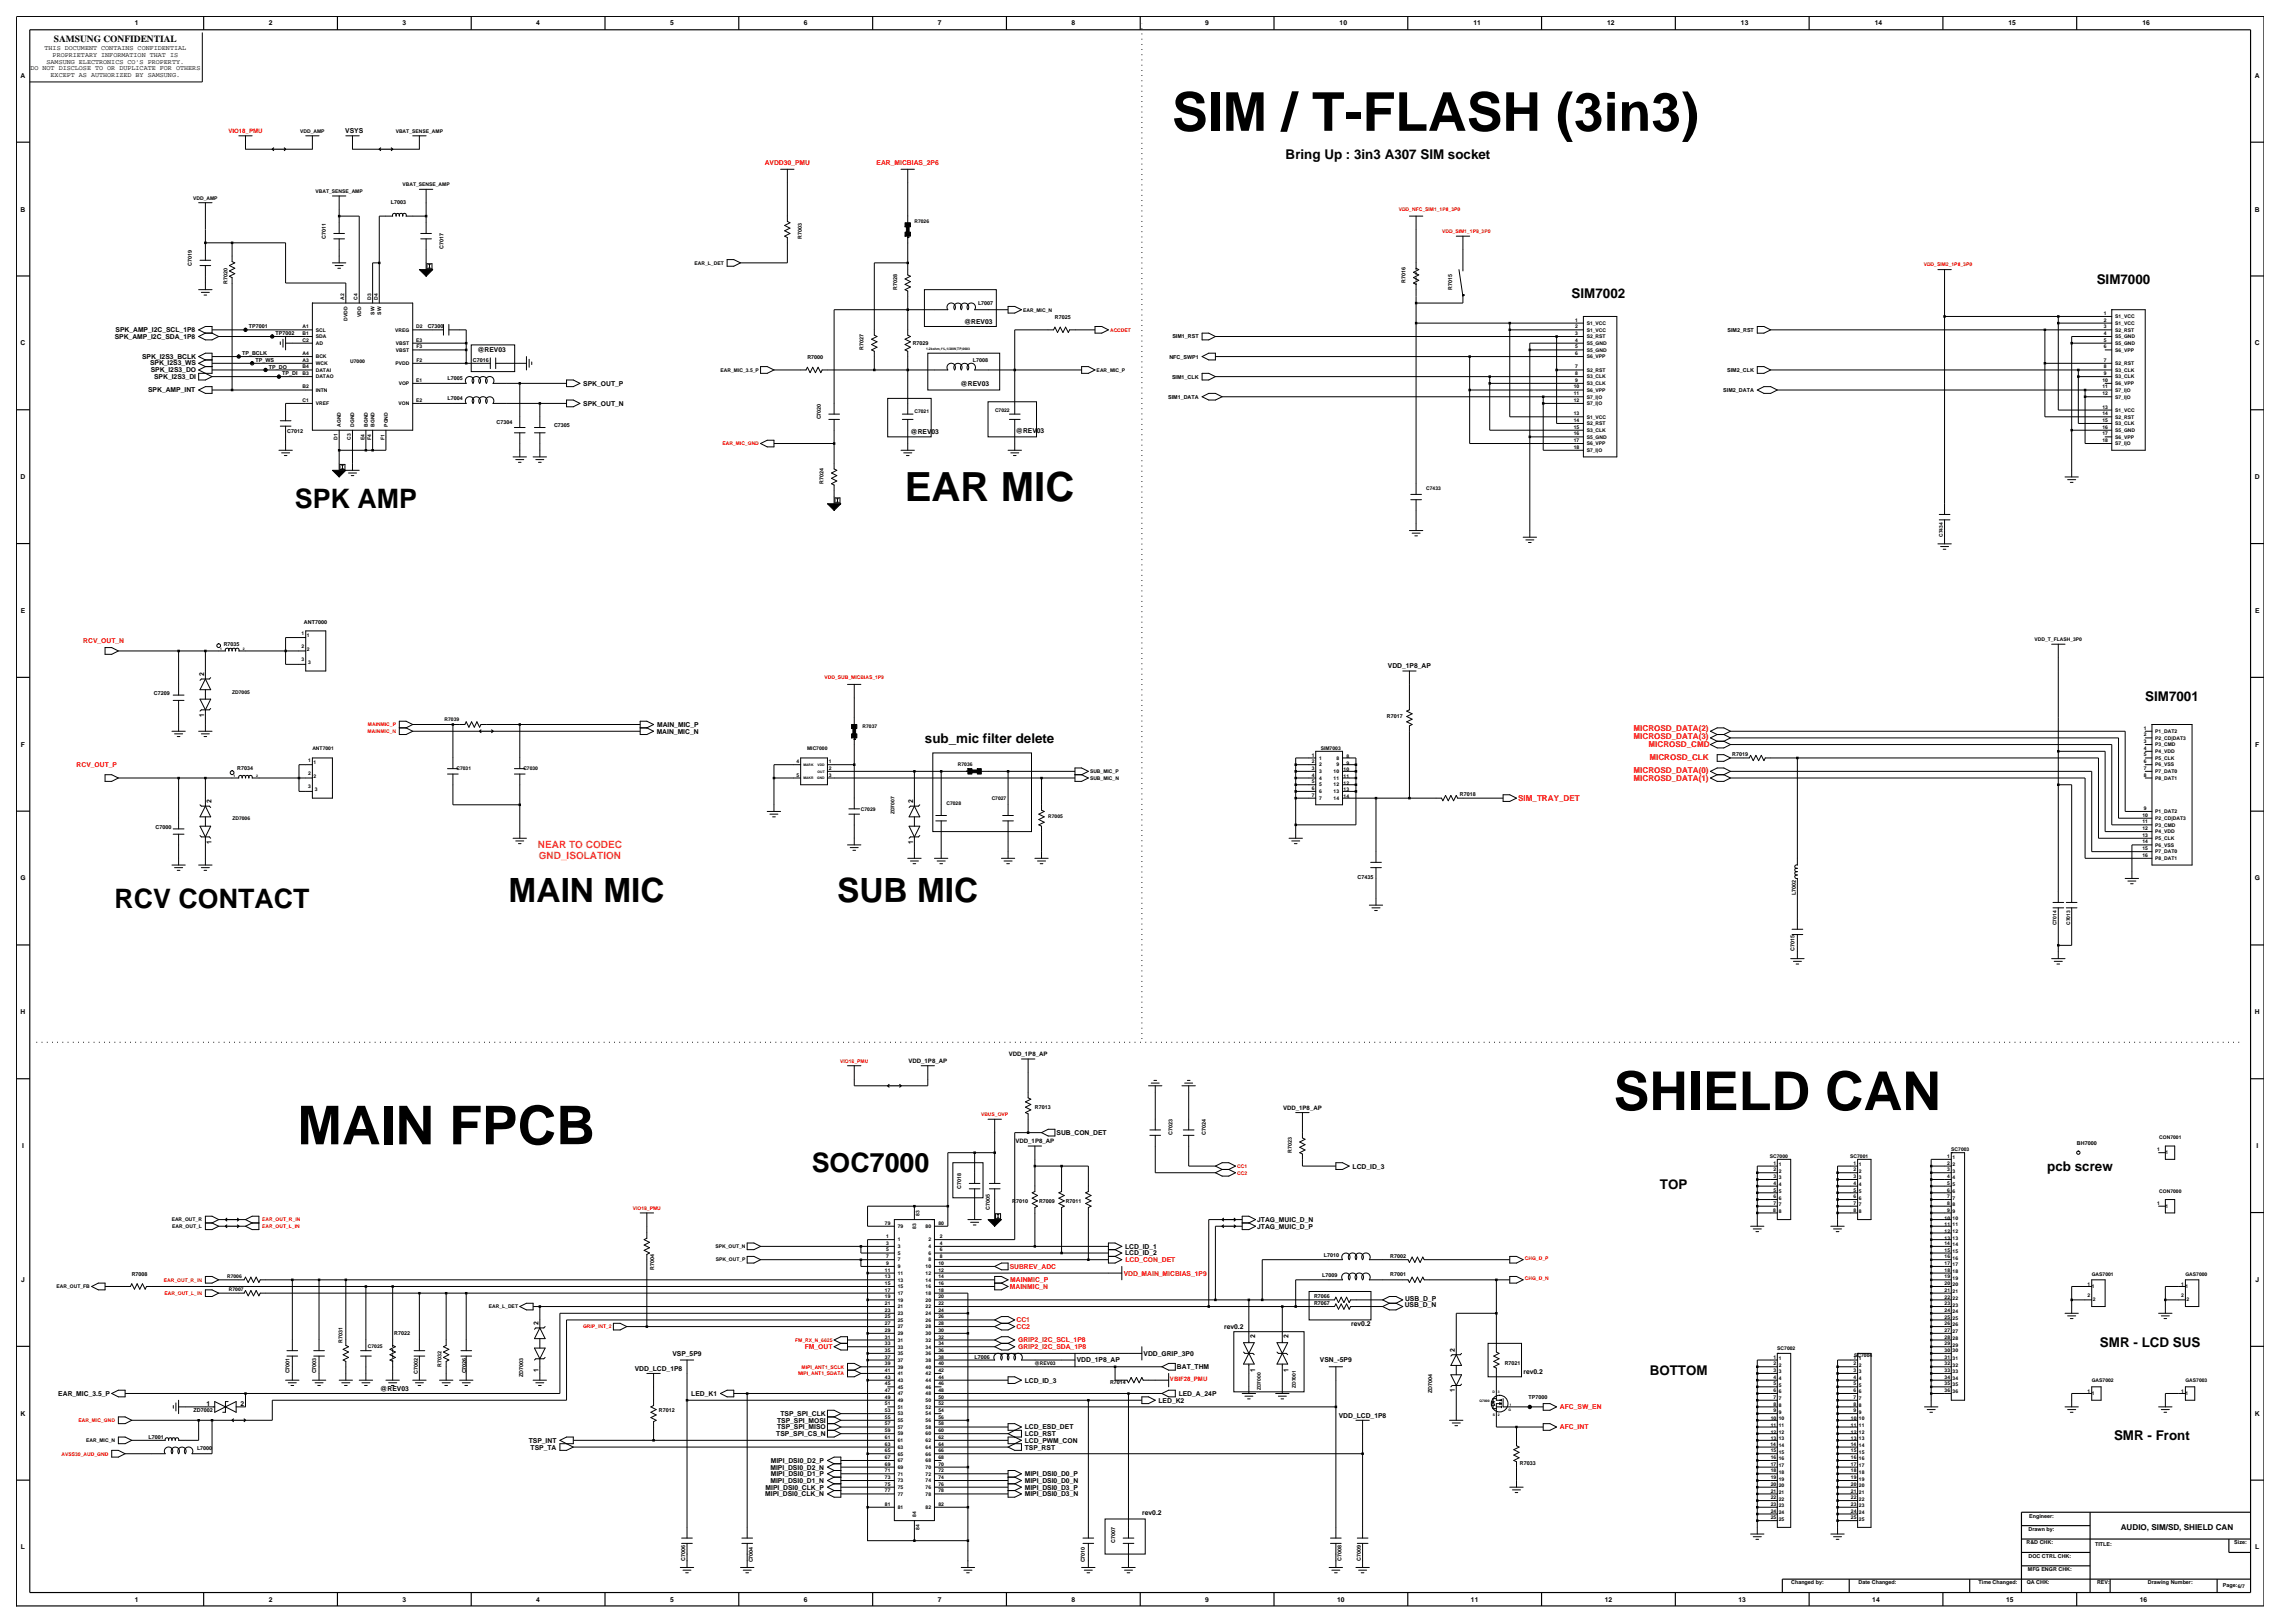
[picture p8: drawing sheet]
<svg xmlns="http://www.w3.org/2000/svg" width="420mm" height="297mm" viewBox="0 0 420 297" stroke-linecap="round" stroke-linejoin="round" font-family="sans-serif">
<defs><g id="words">
<g font-size="9.8">
<text x="214.5" y="23.9">SIM / T-FLASH (3in3)</text>
<text x="295.3" y="203.1">SHIELD CAN</text>
<text x="54.4" y="209.4">MAIN FPCB</text>
</g>
<text font-size="7.4" x="165.6" y="91.8">EAR MIC</text>
<g font-size="6.1">
<text x="93.1" y="165.1">MAIN MIC</text>
<text x="153.2" y="165.1">SUB MIC</text>
</g>
<g font-size="4.9">
<text x="54" y="93">SPK AMP</text>
<text x="21" y="166.2">RCV CONTACT</text>
<text x="148.6" y="214.5">SOC7000</text>
</g>
<g font-size="2.5">
<text x="235.3" y="29.1">Bring Up : 3in3 A307 SIM socket</text>
<text x="383.7" y="52.1">SIM7000</text>
<text x="287.6" y="54.5">SIM7002</text>
<text x="392.6" y="128.3">SIM7001</text>
<text x="169.3" y="135.9">sub_mic filter delete</text>
<text x="374.7" y="214.3">pcb screw</text>
<text x="303.8" y="217.6">TOP</text>
<text x="301.9" y="251.6">BOTTOM</text>
<text x="384.3" y="246.4">SMR - LCD SUS</text>
<text x="386.9" y="263.5">SMR - Front</text>
</g>
<g font-size="1.8" fill="#ff7f00">
<text x="98.4" y="155.3">NEAR TO CODEC</text>
<text x="98.6" y="157.1">GND_ISOLATION</text>
</g>
<text font-size="1.7" x="9.9" y="7.7">SAMSUNG CONFIDENTIAL</text>
<g font-size="1.5" fill="#f00">
<text x="298.9" y="133.7">MICROSD_DATA(2)</text>
<text x="298.9" y="135.3">MICROSD_DATA(3)</text>
<text x="301.7" y="136.8">MICROSD_CMD</text>
<text x="298.9" y="142.9">MICROSD_DATA(1)</text>
<text x="298.9" y="141.4">MICROSD_DATA(0)</text>
<text x="301.9" y="139">MICROSD_CLK</text>
<text x="277.8" y="146.6">SIM_TRAY_DET</text>
</g>
<text font-size="1.5" x="388.1" y="280">AUDIO, SIM/SD, SHIELD CAN</text>
<g font-size="1.2">
<text x="24.7" y="4.7">1</text>
<text x="49.2" y="4.7">2</text>
<text x="73.7" y="4.7">3</text>
<text x="98.1" y="4.7">4</text>
<text x="122.6" y="4.7">5</text>
<text x="147.1" y="4.7">6</text>
<text x="171.6" y="4.7">7</text>
<text x="196.1" y="4.7">8</text>
<text x="220.6" y="4.7">9</text>
<text x="245.2" y="4.7">10</text>
<text x="269.6" y="4.7">11</text>
<text x="294.1" y="4.7">12</text>
<text x="318.6" y="4.7">13</text>
<text x="343.1" y="4.7">14</text>
<text x="367.6" y="4.7">15</text>
<text x="392.1" y="4.7">16</text>
<text x="8.1" y="9.2">THIS DOCUMENT CONTAINS CONFIDENTIAL</text>
<text x="8.5" y="11.7">SAMSUNG ELECTRONICS CO'S PROPERTY.</text>
<text x="9.6" y="10.5">PROPRIETARY INFORMATION THAT IS</text>
<text x="3.8" y="14.2">A</text>
<text x="5.6" y="12.9">DO NOT DISCLOSE TO OR DUPLICATE FOR OTHERS</text>
<text x="9.3" y="14.1">EXCEPT AS AUTHORIZED BY SAMSUNG.</text>
<text x="412.7" y="14.2">A</text>
<text x="63.2" y="24.4">VSYS</text>
<text x="3.8" y="38.7">B</text>
<text x="412.7" y="38.7">B</text>
<text x="176.4" y="59.3">@REV03</text>
<text x="3.8" y="63.2">C</text>
<text x="21" y="62">SPK_AMP_I2C_SDA_1P8</text>
<text x="21.1" y="60.8">SPK_AMP_I2C_SCL_1P8</text>
<text x="26" y="65.6">SPK_I2S3_BCLK</text>
<text x="87.4" y="64.5">@REV03</text>
<text x="412.7" y="63.2">C</text>
<text x="27.1" y="71.8">SPK_AMP_INT</text>
<text x="27.5" y="66.8">SPK_I2S3_WS</text>
<text x="27.6" y="68.1">SPK_I2S3_DO</text>
<text x="28.2" y="69.3">SPK_I2S3_DI</text>
<text x="106.8" y="70.6">SPK_OUT_P</text>
<text x="175.8" y="70.6">@REV03</text>
<text x="106.8" y="74.3">SPK_OUT_N</text>
<text x="166.6" y="79.5">@REV03</text>
<text x="185.9" y="79.2">@REV03</text>
<text x="3.8" y="87.7">D</text>
<text x="412.7" y="87.7">D</text>
<text x="3.8" y="112.2">E</text>
<text x="412.7" y="112.2">E</text>
<text x="37.3" y="123.7" transform="rotate(-90 37.3 123.7)">2</text>
<text x="254" y="122.3">VDD_1P8_AP</text>
<text x="37.3" y="131.1" transform="rotate(-90 37.3 131.1)">1</text>
<text x="3.8" y="136.6">F</text>
<text x="120.2" y="134.3">MAIN_MIC_N</text>
<text x="120.2" y="133">MAIN_MIC_P</text>
<text x="412.7" y="136.6">F</text>
<text x="38.7" y="147" transform="rotate(-90 38.7 147)">2</text>
<text x="167.1" y="147" transform="rotate(-90 167.1 147)">2</text>
<text x="38.7" y="154.4" transform="rotate(-90 38.7 154.4)">1</text>
<text x="167.1" y="154.4" transform="rotate(-90 167.1 154.4)">1</text>
<text x="3.7" y="161.1">G</text>
<text x="412.6" y="161.1">G</text>
<text x="3.8" y="185.6">H</text>
<text x="412.7" y="185.6">H</text>
<text x="193.4" y="207.7">SUB_CON_DET</text>
<text x="4" y="210.1">I</text>
<text x="247.5" y="213.8">LCD_ID_3</text>
<text x="412.9" y="210.1">I</text>
<text x="230.1" y="223.6">JTAG_MUIC_D_N</text>
<text x="230.1" y="224.8">JTAG_MUIC_D_P</text>
<text x="205.9" y="229.7">LCD_ID_2</text>
<text x="205.9" y="228.5">LCD_ID_1</text>
<text x="3.9" y="234.6">J</text>
<text x="257.1" y="239.2">USB_D_N</text>
<text x="257.1" y="238">USB_D_P</text>
<text x="412.8" y="234.6">J</text>
<text x="98.5" y="242.5" transform="rotate(-90 98.5 242.5)">2</text>
<text x="224" y="243.2">rev0.2</text>
<text x="229.7" y="244.9" transform="rotate(-90 229.7 244.9)">2</text>
<text x="235.8" y="244.9" transform="rotate(-90 235.8 244.9)">2</text>
<text x="247.3" y="242.6">rev0.2</text>
<text x="98.5" y="251.1" transform="rotate(-90 98.5 251.1)">1</text>
<text x="116.2" y="250.8">VDD_LCD_1P8</text>
<text x="123.1" y="248.1">VSP_5P9</text>
<text x="197.1" y="249.3">VDD_1P8_AP</text>
<text x="209.3" y="248.1">VDD_GRIP_3P0</text>
<text x="215.4" y="250.5">BAT_THM</text>
<text x="229.7" y="251.1" transform="rotate(-90 229.7 251.1)">1</text>
<text x="235.8" y="251.1" transform="rotate(-90 235.8 251.1)">1</text>
<text x="241.6" y="249.3">VSN_-5P9</text>
<text x="266.3" y="247.4" transform="rotate(-90 266.3 247.4)">2</text>
<text x="278.8" y="251.5">rev0.2</text>
<text x="10.7" y="255.4">EAR_MIC_3.5_P</text>
<text x="37.8" y="257.2">1</text>
<text x="44" y="257.2">2</text>
<text x="69.6" y="254.5">@REV03</text>
<text x="126.5" y="255.4">LED_K1</text>
<text x="187.5" y="253">LCD_ID_3</text>
<text x="212" y="256.7">LED_K2</text>
<text x="215.7" y="255.4">LED_A_24P</text>
<text x="266.3" y="254.8" transform="rotate(-90 266.3 254.8)">1</text>
<text x="3.8" y="259">K</text>
<text x="142.1" y="262.8">TSP_SPI_CS_N</text>
<text x="142.2" y="260.3">TSP_SPI_MOSI</text>
<text x="142.2" y="261.6">TSP_SPI_MISO</text>
<text x="142.8" y="259.1">TSP_SPI_CLK</text>
<text x="187.5" y="261.6">LCD_ESD_DET</text>
<text x="187.5" y="262.8">LCD_RST</text>
<text x="245" y="259.4">VDD_LCD_1P8</text>
<text x="412.7" y="259">K</text>
<text x="96.8" y="264">TSP_INT</text>
<text x="97.1" y="265.2">TSP_TA</text>
<text x="141" y="268.9">MIPI_DSI0_D2_N</text>
<text x="141.1" y="267.7">MIPI_DSI0_D2_P</text>
<text x="187.5" y="264">LCD_PWM_CON</text>
<text x="187.5" y="265.2">TSP_RST</text>
<text x="140" y="273.8">MIPI_DSI0_CLK_N</text>
<text x="140.1" y="272.6">MIPI_DSI0_CLK_P</text>
<text x="141" y="271.4">MIPI_DSI0_D1_N</text>
<text x="141.1" y="270.1">MIPI_DSI0_D1_P</text>
<text x="187.5" y="273.8">MIPI_DSI0_D3_N</text>
<text x="187.5" y="270.1">MIPI_DSI0_D0_P</text>
<text x="187.5" y="271.4">MIPI_DSI0_D0_N</text>
<text x="187.5" y="272.6">MIPI_DSI0_D3_P</text>
<text x="209" y="277.2">rev0.2</text>
<text x="3.8" y="283.5">L</text>
<text x="412.7" y="283.5">L</text>
<text x="24.7" y="293.1">1</text>
<text x="49.2" y="293.1">2</text>
<text x="73.7" y="293.1">3</text>
<text x="98.1" y="293.1">4</text>
<text x="122.6" y="293.1">5</text>
<text x="147.1" y="293.1">6</text>
<text x="171.6" y="293.1">7</text>
<text x="196.1" y="293.1">8</text>
<text x="220.6" y="293.1">9</text>
<text x="244.7" y="293.1">10</text>
<text x="269.2" y="293.1">11</text>
<text x="293.7" y="293.1">12</text>
<text x="318.2" y="293.1">13</text>
<text x="342.6" y="293.1">14</text>
<text x="367.1" y="293.1">15</text>
<text x="391.6" y="293.1">16</text>
</g>
<g font-size="1.2" fill="#f00">
<text x="139.9" y="30.2">AVDD30_PMU</text>
<text x="160.4" y="30.2">EAR_MICBIAS_2P6</text>
<text x="15.2" y="117.7">RCV_OUT_N</text>
<text x="14" y="140.4">RCV_OUT_P</text>
<text x="184.8" y="232.2">SUBREV_ADC</text>
<text x="205.6" y="233.4">VDD_MAIN_MICBIAS_1P9</text>
<text x="206" y="230.9">LCD_CON_DET</text>
<text x="184.8" y="235.9">MAINMIC_N</text>
<text x="184.9" y="234.6">MAINMIC_P</text>
<text x="186" y="243.2">CC2</text>
<text x="186" y="242">CC1</text>
<text x="186.3" y="245.6">GRIP2_I2C_SCL_1P8</text>
<text x="147.3" y="246.9">FM_OUT</text>
<text x="186.3" y="246.9">GRIP2_I2C_SDA_1P8</text>
<text x="285.5" y="257.9">AFC_SW_EN</text>
<text x="285.5" y="261.6">AFC_INT</text>
</g>
<g font-size="1.1" fill="#f00">
<text x="41.8" y="24.3">VIO18_PMU</text>
<text x="214.1" y="252.6">VBIF28_PMU</text>
</g>
<g font-size="1.1">
<text x="166.2" y="194.5">VDD_1P8_AP</text>
<text x="184.6" y="193.3">VDD_1P8_AP</text>
<text x="234.8" y="203.1">VDD_1P8_AP</text>
<text x="185.8" y="209.2">VDD_1P8_AP</text>
</g>
<g font-size="1">
<text x="71.5" y="37.3">L7003</text>
<text x="59.6" y="43.7" transform="rotate(-90 59.6 43.7)">C7011</text>
<text x="81.1" y="45.6" transform="rotate(-90 81.1 45.6)">C7017</text>
<text x="146.8" y="43.7" transform="rotate(-90 146.8 43.7)">R7003</text>
<text x="35.1" y="48.6" transform="rotate(-90 35.1 48.6)">C7019</text>
<text x="41.6" y="51.9" transform="rotate(-90 41.6 51.9)">R7020</text>
<text x="164.2" y="53" transform="rotate(-90 164.2 53)">R7028</text>
<text x="257.2" y="51.8" transform="rotate(-90 257.2 51.8)">R7016</text>
<text x="265.8" y="53" transform="rotate(-90 265.8 53)">R7015</text>
<text x="179" y="55.8">L7007</text>
<text x="193.1" y="58.4">R7025</text>
<text x="44.3" y="65">TP_BCLK</text>
<text x="45.5" y="60.1">TP7001</text>
<text x="50.4" y="61.3">TP7002</text>
<text x="78.3" y="60">C7300</text>
<text x="147.8" y="65.7">R7000</text>
<text x="158" y="64" transform="rotate(-90 158 64)">R7027</text>
<text x="167" y="63.1">R7029</text>
<text x="214" y="65.6">NFC_SWP1</text>
<text x="214.5" y="61.9">SIM1_RST</text>
<text x="316.1" y="60.7">SIM2_RST</text>
<text x="46.8" y="66.2">TP_WS</text>
<text x="49.2" y="67.4">TP_DO</text>
<text x="51.7" y="68.7">TP_DI</text>
<text x="81.9" y="69.6">L7005</text>
<text x="86.6" y="66.2">C7016</text>
<text x="178.1" y="66.2">L7008</text>
<text x="214.5" y="69.3">SIM1_CLK</text>
<text x="315.4" y="71.7">SIM2_DATA</text>
<text x="316.1" y="68.1">SIM2_CLK</text>
<text x="81.9" y="73.3">L7004</text>
<text x="90.9" y="77.6">C7304</text>
<text x="150.2" y="76.7" transform="rotate(-90 150.2 76.7)">C7020</text>
<text x="213.8" y="73">SIM1_DATA</text>
<text x="52.6" y="79.3">C7012</text>
<text x="101.4" y="78.1">C7305</text>
<text x="150.7" y="88.5" transform="rotate(-90 150.7 88.5)">R7024</text>
<text x="40.9" y="118.2">R7035</text>
<text x="55.6" y="114.2">ANT7000</text>
<text x="28.2" y="127.2">C7209</text>
<text x="253.8" y="131.4">R7017</text>
<text x="43.4" y="140.8">R7034</text>
<text x="317" y="138.4">R7019</text>
<text x="267.2" y="145.7">R7018</text>
<text x="28.5" y="151.7">C7000</text>
<text x="248.4" y="160.8">C7435</text>
<text x="328.6" y="163.8" transform="rotate(-90 328.6 163.8)">L7002</text>
<text x="328.4" y="174" transform="rotate(-90 328.4 174)">C7015</text>
<text x="189.4" y="203">R7013</text>
<text x="214.6" y="207.8" transform="rotate(-90 214.6 207.8)">C7023</text>
<text x="220.7" y="207.8" transform="rotate(-90 220.7 207.8)">C7024</text>
<text x="380.1" y="209.6">BH7000</text>
<text x="236.4" y="210.9" transform="rotate(-90 236.4 210.9)">R7023</text>
<text x="175.9" y="217.5" transform="rotate(-90 175.9 217.5)">C7018</text>
<text x="181.1" y="221.3" transform="rotate(-90 181.1 221.3)">C7005</text>
<text x="185.2" y="220.1">R7010</text>
<text x="190.1" y="220.1">R7009</text>
<text x="195" y="220.1">R7011</text>
<text x="24.1" y="233.5">R7008</text>
<text x="119.7" y="232.4" transform="rotate(-90 119.7 232.4)">R7004</text>
<text x="242" y="233.6">L7009</text>
<text x="242.3" y="229.9">L7010</text>
<text x="254.4" y="233.6">R7001</text>
<text x="254.4" y="230.2">R7002</text>
<text x="240.5" y="238.8">R7067</text>
<text x="240.5" y="237.6">R7066</text>
<text x="62.7" y="245.8" transform="rotate(-90 62.7 245.8)">R7031</text>
<text x="72.2" y="244.3">R7022</text>
<text x="53" y="251.3" transform="rotate(-90 53 251.3)">C7001</text>
<text x="57.9" y="251.3" transform="rotate(-90 57.9 251.3)">C7003</text>
<text x="76.4" y="251.5" transform="rotate(-90 76.4 251.5)">C7002</text>
<text x="80.8" y="250.1" transform="rotate(-90 80.8 250.1)">R7032</text>
<text x="85.3" y="251.3" transform="rotate(-90 85.3 251.3)">C7026</text>
<text x="95.7" y="251.9" transform="rotate(-90 95.7 251.9)">ZD7003</text>
<text x="178.4" y="248.6">L7006</text>
<text x="275.4" y="249.8">R7021</text>
<text x="203.1" y="253.3">R7014</text>
<text x="262.1" y="255" transform="rotate(-90 262.1 255)">ZD7004</text>
<text x="279.7" y="256.1">TP7000</text>
<text x="27.2" y="263.3">L7001</text>
<text x="35.4" y="258.4">ZD7002</text>
<text x="120.6" y="258.4">R7012</text>
<text x="36.1" y="265.4">L7000</text>
<text x="278.1" y="268.2">R7033</text>
<text x="371.2" y="280.1">Drawn by:</text>
<text x="371.3" y="277.7">Engineer:</text>
<text x="125.4" y="285.6" transform="rotate(-90 125.4 285.6)">C7006</text>
<text x="137.8" y="285.9" transform="rotate(-90 137.8 285.9)">C7004</text>
<text x="198.6" y="285.9" transform="rotate(-90 198.6 285.9)">C7010</text>
<text x="204.1" y="282.4" transform="rotate(-90 204.1 282.4)">C7007</text>
<text x="245.5" y="285.6" transform="rotate(-90 245.5 285.6)">C7008</text>
<text x="249.1" y="285.6" transform="rotate(-90 249.1 285.6)">C7009</text>
<text x="370.9" y="282.6">R&amp;D CHK:</text>
<text x="371.1" y="287.5">MFG ENGR CHK:</text>
<text x="371.2" y="285">DOC CTRL CHK:</text>
<text x="383.4" y="282.9">TITLE:</text>
<text x="408.9" y="282.6">Size:</text>
<text x="327.8" y="289.9">Changed by:</text>
<text x="340.1" y="289.9">Date Changed:</text>
<text x="362.1" y="289.9">Time Changed:</text>
<text x="370.9" y="289.9">QA CHK:</text>
<text x="383.8" y="289.9">REV:</text>
<text x="393.1" y="289.9">Drawing Number:</text>
<text x="406.8" y="290.5">Page:6/7</text>
</g>
<g font-size=".9">
<text x="54.9" y="24.3">VDD_AMP</text>
<text x="72.4" y="24.3">VBAT_SENSE_AMP</text>
<text x="57.7" y="35.3">VBAT_SENSE_AMP</text>
<text x="73.6" y="34.1">VBAT_SENSE_AMP</text>
<text x="35.3" y="36.5">VDD_AMP</text>
<text x="167.3" y="40.8">R7026</text>
<text x="127.1" y="48.4">EAR_L_DET</text>
<text x="63" y="54.8" transform="rotate(-90 63 54.8)">A2</text>
<text x="63.6" y="58.7" transform="rotate(-90 63.6 58.7)">DVDD</text>
<text x="65.5" y="54.8" transform="rotate(-90 65.5 54.8)">C4</text>
<text x="66.1" y="58" transform="rotate(-90 66.1 58)">VDD</text>
<text x="67.9" y="54.8" transform="rotate(-90 67.9 54.8)">D3</text>
<text x="68.5" y="57.6" transform="rotate(-90 68.5 57.6)">SW</text>
<text x="69.1" y="54.8" transform="rotate(-90 69.1 54.8)">D4</text>
<text x="69.7" y="57.6" transform="rotate(-90 69.7 57.6)">SW</text>
<text x="187.2" y="57">EAR_MIC_N</text>
<text x="288.3" y="58.8">1</text>
<text x="290.4" y="59.5">S1_VCC</text>
<text x="385" y="58.8">2</text>
<text x="385" y="57.6">1</text>
<text x="387.1" y="59.5">S1_VCC</text>
<text x="387.1" y="58.2">S1_VCC</text>
<text x="55.4" y="61.3">B1</text>
<text x="55.4" y="62.5">C2</text>
<text x="55.4" y="60.1">A1</text>
<text x="55.4" y="65">A4</text>
<text x="57.8" y="61.9">SDA</text>
<text x="57.8" y="63.1">AD</text>
<text x="57.8" y="60.7">SCL</text>
<text x="57.8" y="65.6">BCK</text>
<text x="72.3" y="60.7">VREG</text>
<text x="72.5" y="64.4">VBST</text>
<text x="72.5" y="63.1">VBST</text>
<text x="76.2" y="60.1">D2</text>
<text x="76.2" y="62.5">E3</text>
<text x="76.2" y="63.7">F3</text>
<text x="288.3" y="60.1">2</text>
<text x="288.3" y="61.3">3</text>
<text x="288.3" y="62.5">4</text>
<text x="288.3" y="63.7">5</text>
<text x="288.3" y="65">6</text>
<text x="290.4" y="60.7">S1_VCC</text>
<text x="290.4" y="61.9">S2_RST</text>
<text x="290.4" y="63.1">S5_GND</text>
<text x="290.4" y="64.4">S5_GND</text>
<text x="290.4" y="65.6">S6_VPP</text>
<text x="385" y="62.5">5</text>
<text x="385" y="63.7">6</text>
<text x="385" y="60.1">3</text>
<text x="385" y="61.3">4</text>
<text x="387.1" y="63.1">S5_GND</text>
<text x="387.1" y="64.4">S6_VPP</text>
<text x="387.1" y="60.7">S2_RST</text>
<text x="387.1" y="61.9">S5_GND</text>
<text x="55.4" y="71.1">B2</text>
<text x="55.4" y="68.6">B3</text>
<text x="55.4" y="67.4">B4</text>
<text x="55.4" y="66.2">A3</text>
<text x="57.8" y="71.7">INTN</text>
<text x="57.8" y="69.2">DATAO</text>
<text x="57.8" y="68">DATAI</text>
<text x="57.8" y="66.8">WCK</text>
<text x="64.1" y="66.5">U7000</text>
<text x="72.4" y="66.8">PVDD</text>
<text x="73" y="70.5">VOP</text>
<text x="76.2" y="69.9">E1</text>
<text x="76.2" y="66.2">F2</text>
<text x="131.9" y="68">EAR_MIC_3.5_P</text>
<text x="200.7" y="68">EAR_MIC_P</text>
<text x="288" y="71.1">10</text>
<text x="288.3" y="67.4">7</text>
<text x="288.3" y="68.6">8</text>
<text x="288.3" y="69.9">9</text>
<text x="290.4" y="68">S2_RST</text>
<text x="290.4" y="69.2">S3_CLK</text>
<text x="290.4" y="70.5">S3_CLK</text>
<text x="290.4" y="71.7">S6_VPP</text>
<text x="384.7" y="69.9">10</text>
<text x="384.7" y="71.1">11</text>
<text x="385" y="66.2">7</text>
<text x="385" y="67.4">8</text>
<text x="385" y="68.6">9</text>
<text x="387.1" y="66.8">S2_RST</text>
<text x="387.1" y="68">S3_CLK</text>
<text x="387.1" y="69.2">S3_CLK</text>
<text x="387.1" y="70.5">S6_VPP</text>
<text x="387.1" y="71.7">S7_I|O</text>
<text x="55.4" y="73.5">C1</text>
<text x="57.8" y="74.1">VREF</text>
<text x="72.9" y="74.1">VON</text>
<text x="76.2" y="73.5">E2</text>
<text x="167.3" y="75.7">C7021</text>
<text x="182.1" y="75.3">C7022</text>
<text x="288" y="72.3">11</text>
<text x="288" y="73.5">12</text>
<text x="288" y="76">13</text>
<text x="288" y="77.2">14</text>
<text x="290.4" y="74.1">S7_I|O</text>
<text x="290.4" y="76.6">S1_VCC</text>
<text x="290.4" y="77.8">S2_RST</text>
<text x="290.4" y="72.9">S7_I|O</text>
<text x="384.7" y="74.8">13</text>
<text x="384.7" y="76">14</text>
<text x="384.7" y="77.2">15</text>
<text x="384.7" y="72.3">12</text>
<text x="387.1" y="75.4">S1_VCC</text>
<text x="387.1" y="76.6">S2_RST</text>
<text x="387.1" y="77.8">S3_CLK</text>
<text x="387.1" y="72.9">S7_I|O</text>
<text x="61.8" y="80.5" transform="rotate(-90 61.8 80.5)">D1</text>
<text x="62.4" y="78.1" transform="rotate(-90 62.4 78.1)">AGND</text>
<text x="64.2" y="80.5" transform="rotate(-90 64.2 80.5)">C3</text>
<text x="64.8" y="78.1" transform="rotate(-90 64.8 78.1)">DGND</text>
<text x="66.7" y="80.5" transform="rotate(-90 66.7 80.5)">E4</text>
<text x="67.3" y="78.1" transform="rotate(-90 67.3 78.1)">BGND</text>
<text x="67.9" y="80.5" transform="rotate(-90 67.9 80.5)">F4</text>
<text x="68.5" y="78.1" transform="rotate(-90 68.5 78.1)">BGND</text>
<text x="70.4" y="80.5" transform="rotate(-90 70.4 80.5)">F1</text>
<text x="71" y="78.1" transform="rotate(-90 71 78.1)">PGND</text>
<text x="288" y="78.4">15</text>
<text x="288" y="82.1">18</text>
<text x="288" y="80.9">17</text>
<text x="288" y="79.7">16</text>
<text x="290.4" y="79.1">S3_CLK</text>
<text x="290.4" y="82.7">S7_I|O</text>
<text x="290.4" y="81.5">S6_VPP</text>
<text x="290.4" y="80.3">S5_GND</text>
<text x="384.7" y="80.9">18</text>
<text x="384.7" y="79.7">17</text>
<text x="384.7" y="78.4">16</text>
<text x="387.1" y="81.5">S7_I|O</text>
<text x="387.1" y="80.3">S6_VPP</text>
<text x="387.1" y="79.1">S5_GND</text>
<text x="261" y="89.7">C7433</text>
<text x="355.6" y="98.3" transform="rotate(-90 355.6 98.3)">C7434</text>
<text x="55.2" y="116.1">1</text>
<text x="55.2" y="118.5">2</text>
<text x="56.2" y="116.6">1</text>
<text x="56.2" y="119">2</text>
<text x="372.3" y="117.3">VDD_T_FLASH_3P0</text>
<text x="55.2" y="121">3</text>
<text x="56.4" y="121.5">3</text>
<text x="42.5" y="127.1">ZD7005</text>
<text x="81.4" y="132">R7039</text>
<text x="57.2" y="137.2">ANT7001</text>
<text x="147.7" y="137.2">MIC7000</text>
<text x="157.9" y="133.2">R7037</text>
<text x="241.7" y="137.2">SIM7003</text>
<text x="392.3" y="137.2">4</text>
<text x="392.3" y="134.7">2</text>
<text x="392.3" y="136">3</text>
<text x="392.3" y="133.5">1</text>
<text x="394.4" y="136.6">P3_CMD</text>
<text x="394.4" y="137.8">P4_VDD</text>
<text x="394.4" y="135.4">P2_CD|DAT3</text>
<text x="394.4" y="134.1">P1_DAT2</text>
<text x="56.4" y="139.4">1</text>
<text x="56.4" y="141.8">2</text>
<text x="57.4" y="142.3">2</text>
<text x="57.4" y="139.8">1</text>
<text x="83.5" y="140.9">C7031</text>
<text x="95.8" y="140.9">C7030</text>
<text x="145.8" y="139.7">4</text>
<text x="145.8" y="142.1">5</text>
<text x="151.7" y="139.7">1</text>
<text x="151.7" y="140.9">2</text>
<text x="151.7" y="142.1">3</text>
<text x="175.3" y="140.2">R7036</text>
<text x="199.5" y="142.7">SUB_MIC_N</text>
<text x="199.5" y="141.5">SUB_MIC_P</text>
<text x="240.1" y="142.1">4</text>
<text x="240.1" y="143.4">5</text>
<text x="240.1" y="138.4">1</text>
<text x="240.1" y="139.7">2</text>
<text x="240.1" y="140.9">3</text>
<text x="241.4" y="141.4">3</text>
<text x="241.4" y="142.7">4</text>
<text x="241.4" y="143.9">5</text>
<text x="241.4" y="139">1</text>
<text x="241.4" y="140.2">2</text>
<text x="244.1" y="141.4">10</text>
<text x="244.1" y="142.7">11</text>
<text x="244.1" y="143.9">12</text>
<text x="244.6" y="139">8</text>
<text x="244.6" y="140.2">9</text>
<text x="245.9" y="141.1">10</text>
<text x="245.9" y="142.4">11</text>
<text x="245.9" y="143.6">12</text>
<text x="246.4" y="138.7">8</text>
<text x="246.4" y="139.9">9</text>
<text x="392.3" y="138.4">5</text>
<text x="392.3" y="139.6">6</text>
<text x="392.3" y="140.9">7</text>
<text x="392.3" y="142.1">8</text>
<text x="394.4" y="139">P5_CLK</text>
<text x="394.4" y="140.3">P6_VSS</text>
<text x="394.4" y="141.5">P7_DAT0</text>
<text x="394.4" y="142.7">P8_DAT1</text>
<text x="56.4" y="144.3">3</text>
<text x="57.6" y="144.8">3</text>
<text x="157.6" y="148.5">C7029</text>
<text x="163.7" y="149" transform="rotate(-90 163.7 149)">ZD7007</text>
<text x="173.2" y="147.3">C7028</text>
<text x="181.5" y="146.4">C7027</text>
<text x="191.8" y="149.7">R7005</text>
<text x="240.1" y="144.6">6</text>
<text x="240.1" y="145.8">7</text>
<text x="241.4" y="145.1">6</text>
<text x="241.4" y="146.3">7</text>
<text x="244.1" y="145.1">13</text>
<text x="244.1" y="146.3">14</text>
<text x="245.9" y="144.8">13</text>
<text x="245.9" y="146">14</text>
<text x="392.1" y="149.4">10</text>
<text x="392.3" y="148.2">9</text>
<text x="394.4" y="148.8">P1_DAT2</text>
<text x="42.5" y="150.1">ZD7006</text>
<text x="392.1" y="150.7">11</text>
<text x="392.1" y="151.9">12</text>
<text x="392.1" y="153.1">13</text>
<text x="392.1" y="154.3">14</text>
<text x="392.1" y="155.6">15</text>
<text x="394.4" y="151.3">P3_CMD</text>
<text x="394.4" y="152.5">P4_VDD</text>
<text x="394.4" y="153.7">P5_CLK</text>
<text x="394.4" y="154.9">P6_VSS</text>
<text x="394.4" y="150">P2_CD|DAT3</text>
<text x="392.1" y="156.8">16</text>
<text x="394.4" y="156.2">P7_DAT0</text>
<text x="394.4" y="157.4">P8_DAT1</text>
<text x="376.4" y="169.3" transform="rotate(-90 376.4 169.3)">C7014</text>
<text x="378.8" y="169.2" transform="rotate(-90 378.8 169.2)">C7013</text>
<text x="395.2" y="208.5">CON7001</text>
<text x="323.9" y="211.9">SC7000</text>
<text x="324.5" y="213.1">1</text>
<text x="324.5" y="214.3">2</text>
<text x="324.5" y="215.6">3</text>
<text x="325.5" y="213.4">1</text>
<text x="325.5" y="214.6">2</text>
<text x="325.5" y="215.8">3</text>
<text x="338.6" y="211.9">SC7001</text>
<text x="339.2" y="215.6">3</text>
<text x="339.2" y="213.1">1</text>
<text x="339.2" y="214.3">2</text>
<text x="340.2" y="215.8">3</text>
<text x="340.2" y="213.4">1</text>
<text x="340.2" y="214.6">2</text>
<text x="356.4" y="215.6">4</text>
<text x="356.4" y="214.3">3</text>
<text x="356.4" y="213.1">2</text>
<text x="356.4" y="211.9">1</text>
<text x="357.1" y="210.7">SC7003</text>
<text x="357.3" y="215.8">4</text>
<text x="357.3" y="214.6">3</text>
<text x="357.3" y="213.4">2</text>
<text x="357.3" y="212.1">1</text>
<text x="394.8" y="210.6">1</text>
<text x="396.3" y="211.3">1</text>
<text x="324.5" y="221.7">8</text>
<text x="324.5" y="216.8">4</text>
<text x="324.5" y="218">5</text>
<text x="324.5" y="219.3">6</text>
<text x="324.5" y="220.5">7</text>
<text x="325.5" y="217">4</text>
<text x="325.5" y="218.3">5</text>
<text x="325.5" y="219.5">6</text>
<text x="325.5" y="220.7">7</text>
<text x="325.5" y="222">8</text>
<text x="339.2" y="221.7">8</text>
<text x="339.2" y="216.8">4</text>
<text x="339.2" y="218">5</text>
<text x="339.2" y="219.3">6</text>
<text x="339.2" y="220.5">7</text>
<text x="340.2" y="217">4</text>
<text x="340.2" y="218.3">5</text>
<text x="340.2" y="219.5">6</text>
<text x="340.2" y="220.7">7</text>
<text x="340.2" y="222">8</text>
<text x="356.4" y="216.8">5</text>
<text x="356.4" y="218">6</text>
<text x="356.4" y="219.3">7</text>
<text x="356.4" y="220.5">8</text>
<text x="356.4" y="221.7">9</text>
<text x="357.3" y="217">5</text>
<text x="357.3" y="218.3">6</text>
<text x="357.3" y="219.5">7</text>
<text x="357.3" y="220.7">8</text>
<text x="357.3" y="222">9</text>
<text x="394.8" y="220.4">1</text>
<text x="395.2" y="218.3">CON7000</text>
<text x="396.3" y="221">1</text>
<text x="31.4" y="223.5">EAR_OUT_R</text>
<text x="31.5" y="224.7">EAR_OUT_L</text>
<text x="161.9" y="224.1">79</text>
<text x="162.2" y="227.8">3</text>
<text x="162.2" y="226.6">1</text>
<text x="164.3" y="224.7">79</text>
<text x="164.3" y="227.2">1</text>
<text x="167.7" y="224.8" transform="rotate(-90 167.7 224.8)">83</text>
<text x="168.3" y="222.5" transform="rotate(-90 168.3 222.5)">83</text>
<text x="169.4" y="224.7">80</text>
<text x="169.9" y="227.2">2</text>
<text x="171.7" y="224.1">80</text>
<text x="172" y="227.8">4</text>
<text x="172" y="226.6">2</text>
<text x="355.8" y="227.8">14</text>
<text x="355.9" y="223.2">10</text>
<text x="355.9" y="224.4">11</text>
<text x="355.9" y="225.6">12</text>
<text x="355.9" y="226.8">13</text>
<text x="357.3" y="223.2">10</text>
<text x="357.3" y="224.4">11</text>
<text x="357.3" y="225.6">12</text>
<text x="357.3" y="226.8">13</text>
<text x="41.6" y="233.9">R7006</text>
<text x="130.9" y="228.4">SPK_OUT_N</text>
<text x="131" y="230.8">SPK_OUT_P</text>
<text x="161.9" y="232.7">11</text>
<text x="161.9" y="233.9">13</text>
<text x="162.2" y="231.5">9</text>
<text x="162.2" y="230.2">7</text>
<text x="162.2" y="229">5</text>
<text x="164.3" y="232.1">9</text>
<text x="164.3" y="230.8">7</text>
<text x="164.3" y="229.6">5</text>
<text x="164.3" y="228.4">3</text>
<text x="164.3" y="233.3">11</text>
<text x="169.4" y="232.1">10</text>
<text x="169.4" y="233.3">12</text>
<text x="169.9" y="230.8">8</text>
<text x="169.9" y="229.6">6</text>
<text x="169.9" y="228.4">4</text>
<text x="171.7" y="231.5">10</text>
<text x="171.7" y="232.7">12</text>
<text x="171.7" y="233.9">14</text>
<text x="172" y="230.2">8</text>
<text x="172" y="229">6</text>
<text x="355.9" y="229">15</text>
<text x="355.9" y="230.3">16</text>
<text x="355.9" y="231.5">17</text>
<text x="355.9" y="232.7">18</text>
<text x="355.9" y="233.9">19</text>
<text x="357.3" y="228.1">14</text>
<text x="357.3" y="229.3">15</text>
<text x="357.3" y="230.5">16</text>
<text x="357.3" y="231.7">17</text>
<text x="357.3" y="233">18</text>
<text x="382.8" y="233.6">GAS7001</text>
<text x="399.9" y="233.6">GAS7000</text>
<text x="10.3" y="235.7">EAR_OUT_FB</text>
<text x="41.9" y="236.3">R7007</text>
<text x="89.5" y="239.4">EAR_L_DET</text>
<text x="161.9" y="235.1">15</text>
<text x="161.9" y="236.4">17</text>
<text x="161.9" y="237.6">19</text>
<text x="161.9" y="238.8">21</text>
<text x="164.3" y="235.7">15</text>
<text x="164.3" y="237">17</text>
<text x="164.3" y="238.2">19</text>
<text x="164.3" y="239.4">21</text>
<text x="164.3" y="234.5">13</text>
<text x="169.4" y="239.4">22</text>
<text x="169.4" y="235.7">16</text>
<text x="169.4" y="237">18</text>
<text x="169.4" y="238.2">20</text>
<text x="169.4" y="234.5">14</text>
<text x="171.7" y="238.8">22</text>
<text x="171.7" y="235.1">16</text>
<text x="171.7" y="236.4">18</text>
<text x="171.7" y="237.6">20</text>
<text x="355.9" y="235.2">20</text>
<text x="355.9" y="236.4">21</text>
<text x="355.9" y="237.6">22</text>
<text x="355.9" y="238.8">23</text>
<text x="357.3" y="235.4">20</text>
<text x="357.3" y="236.6">21</text>
<text x="357.3" y="237.9">22</text>
<text x="357.3" y="239.1">23</text>
<text x="357.3" y="234.2">19</text>
<text x="382" y="235.4">1</text>
<text x="382" y="237.3">2</text>
<text x="382.8" y="235.7">1</text>
<text x="383" y="238">2</text>
<text x="399.2" y="235.4">1</text>
<text x="399.2" y="237.3">2</text>
<text x="399.9" y="235.7">1</text>
<text x="400.2" y="238">2</text>
<text x="161.9" y="244.9">31</text>
<text x="161.9" y="240">23</text>
<text x="161.9" y="241.2">25</text>
<text x="161.9" y="242.5">27</text>
<text x="161.9" y="243.7">29</text>
<text x="164.3" y="245.5">31</text>
<text x="164.3" y="240.6">23</text>
<text x="164.3" y="241.9">25</text>
<text x="164.3" y="243.1">27</text>
<text x="164.3" y="244.3">29</text>
<text x="169.4" y="244.3">30</text>
<text x="169.4" y="245.5">32</text>
<text x="169.4" y="240.6">24</text>
<text x="169.4" y="241.9">26</text>
<text x="169.4" y="243.1">28</text>
<text x="171.7" y="243.7">30</text>
<text x="171.7" y="244.9">32</text>
<text x="171.7" y="240">24</text>
<text x="171.7" y="241.2">26</text>
<text x="171.7" y="242.5">28</text>
<text x="355.9" y="245">28</text>
<text x="355.9" y="240.1">24</text>
<text x="355.9" y="241.3">25</text>
<text x="355.9" y="242.5">26</text>
<text x="355.9" y="243.7">27</text>
<text x="357.3" y="245.2">28</text>
<text x="357.3" y="240.3">24</text>
<text x="357.3" y="241.5">25</text>
<text x="357.3" y="242.6">26</text>
<text x="357.3" y="244">27</text>
<text x="67.3" y="246.7">C7025</text>
<text x="161.9" y="248.6">37</text>
<text x="161.9" y="249.8">39</text>
<text x="161.9" y="251">41</text>
<text x="161.9" y="246.1">33</text>
<text x="161.9" y="247.4">35</text>
<text x="164.3" y="249.2">37</text>
<text x="164.3" y="250.4">39</text>
<text x="164.3" y="251.6">41</text>
<text x="164.3" y="246.8">33</text>
<text x="164.3" y="248">35</text>
<text x="169.4" y="249.2">38</text>
<text x="169.4" y="250.4">40</text>
<text x="169.4" y="251.6">42</text>
<text x="169.4" y="246.8">34</text>
<text x="169.4" y="248">36</text>
<text x="171.7" y="248.6">38</text>
<text x="171.7" y="249.8">40</text>
<text x="171.7" y="251">42</text>
<text x="171.7" y="246.1">34</text>
<text x="171.7" y="247.4">36</text>
<text x="189.3" y="249.8">@REV03</text>
<text x="324.5" y="251.1">3</text>
<text x="324.5" y="249.9">2</text>
<text x="324.5" y="248.6">1</text>
<text x="325.3" y="247">SC7002</text>
<text x="325.5" y="251.3">3</text>
<text x="325.5" y="250.1">2</text>
<text x="325.5" y="248.9">1</text>
<text x="339.2" y="251.1">3</text>
<text x="339.2" y="249.9">2</text>
<text x="339.2" y="248.6">1</text>
<text x="339.3" y="248.3">SC7004</text>
<text x="340.2" y="251.3">3</text>
<text x="340.2" y="250.1">2</text>
<text x="340.2" y="248.9">1</text>
<text x="355.9" y="246.2">29</text>
<text x="355.9" y="247.4">30</text>
<text x="355.9" y="248.6">31</text>
<text x="355.9" y="249.9">32</text>
<text x="355.9" y="251.1">33</text>
<text x="357.3" y="246.4">29</text>
<text x="357.3" y="247.5">30</text>
<text x="357.3" y="248.9">31</text>
<text x="357.3" y="250.1">32</text>
<text x="357.3" y="251.3">33</text>
<text x="161.9" y="257.2">51</text>
<text x="161.9" y="253.5">45</text>
<text x="161.9" y="254.7">47</text>
<text x="161.9" y="255.9">49</text>
<text x="161.9" y="252.3">43</text>
<text x="164.3" y="257.8">51</text>
<text x="164.3" y="254.1">45</text>
<text x="164.3" y="255.3">47</text>
<text x="164.3" y="256.6">49</text>
<text x="164.3" y="252.9">43</text>
<text x="169.4" y="257.8">52</text>
<text x="169.4" y="252.9">44</text>
<text x="169.4" y="254.1">46</text>
<text x="169.4" y="255.3">48</text>
<text x="169.4" y="256.6">50</text>
<text x="171.7" y="257.2">52</text>
<text x="171.7" y="252.3">44</text>
<text x="171.7" y="253.5">46</text>
<text x="171.7" y="254.7">48</text>
<text x="171.7" y="255.9">50</text>
<text x="230.7" y="254.4" transform="rotate(-90 230.7 254.4)">ZD7000</text>
<text x="237.1" y="254" transform="rotate(-90 237.1 254)">ZD7001</text>
<text x="324.5" y="257.2">8</text>
<text x="324.5" y="252.3">4</text>
<text x="324.5" y="253.5">5</text>
<text x="324.5" y="254.8">6</text>
<text x="324.5" y="256">7</text>
<text x="325.5" y="252.6">4</text>
<text x="325.5" y="253.8">5</text>
<text x="325.5" y="255">6</text>
<text x="325.5" y="256.2">7</text>
<text x="325.5" y="257.4">8</text>
<text x="339.2" y="252.3">4</text>
<text x="339.2" y="253.5">5</text>
<text x="339.2" y="254.8">6</text>
<text x="339.2" y="256">7</text>
<text x="339.2" y="257.2">8</text>
<text x="340.2" y="252.6">4</text>
<text x="340.2" y="253.8">5</text>
<text x="340.2" y="255">6</text>
<text x="340.2" y="256.2">7</text>
<text x="340.2" y="257.4">8</text>
<text x="355.9" y="254.8">36</text>
<text x="355.9" y="252.3">34</text>
<text x="355.9" y="253.5">35</text>
<text x="357.3" y="255">36</text>
<text x="357.3" y="252.6">34</text>
<text x="357.3" y="253.6">35</text>
<text x="382" y="255">1</text>
<text x="382.8" y="255.3">1</text>
<text x="382.8" y="252.9">GAS7002</text>
<text x="399.2" y="255">1</text>
<text x="399.9" y="255.3">1</text>
<text x="399.9" y="252.9">GAS7003</text>
<text x="15.8" y="263.9">EAR_MIC_N</text>
<text x="161.9" y="262.1">59</text>
<text x="161.9" y="263.3">61</text>
<text x="161.9" y="258.4">53</text>
<text x="161.9" y="259.6">55</text>
<text x="161.9" y="260.8">57</text>
<text x="164.3" y="262.7">59</text>
<text x="164.3" y="263.9">61</text>
<text x="164.3" y="259">53</text>
<text x="164.3" y="260.2">55</text>
<text x="164.3" y="261.5">57</text>
<text x="169.4" y="262.7">60</text>
<text x="169.4" y="263.9">62</text>
<text x="169.4" y="259">54</text>
<text x="169.4" y="260.2">56</text>
<text x="169.4" y="261.5">58</text>
<text x="171.7" y="262.1">60</text>
<text x="171.7" y="263.3">62</text>
<text x="171.7" y="258.4">54</text>
<text x="171.7" y="259.6">56</text>
<text x="171.7" y="260.8">58</text>
<text x="324" y="259.9">10</text>
<text x="324" y="261.1">11</text>
<text x="324" y="262.3">12</text>
<text x="324" y="263.6">13</text>
<text x="324.5" y="258.4">9</text>
<text x="325.5" y="258.7">9</text>
<text x="325.5" y="259.9">10</text>
<text x="325.5" y="261.1">11</text>
<text x="325.5" y="262.3">12</text>
<text x="325.5" y="263.6">13</text>
<text x="338.7" y="262.3">12</text>
<text x="338.7" y="263.6">13</text>
<text x="338.7" y="259.9">10</text>
<text x="338.7" y="261.1">11</text>
<text x="339.2" y="258.4">9</text>
<text x="340.2" y="258.7">9</text>
<text x="340.2" y="262.3">12</text>
<text x="340.2" y="263.6">13</text>
<text x="340.2" y="259.9">10</text>
<text x="340.2" y="261.1">11</text>
<text x="161.9" y="267">67</text>
<text x="161.9" y="268.2">69</text>
<text x="161.9" y="269.4">71</text>
<text x="161.9" y="264.5">63</text>
<text x="161.9" y="265.7">65</text>
<text x="164.3" y="267.6">67</text>
<text x="164.3" y="268.8">69</text>
<text x="164.3" y="265.1">63</text>
<text x="164.3" y="266.3">65</text>
<text x="169.4" y="266.3">66</text>
<text x="169.4" y="267.6">68</text>
<text x="169.4" y="268.8">70</text>
<text x="169.4" y="265.1">64</text>
<text x="171.7" y="265.7">66</text>
<text x="171.7" y="267">68</text>
<text x="171.7" y="268.2">70</text>
<text x="171.7" y="269.4">72</text>
<text x="171.7" y="264.5">64</text>
<text x="324" y="264.5">14</text>
<text x="324" y="267">16</text>
<text x="324" y="268.2">17</text>
<text x="324" y="269.4">18</text>
<text x="324" y="265.8">15</text>
<text x="325.5" y="268.5">17</text>
<text x="325.5" y="269.7">18</text>
<text x="325.5" y="264.8">14</text>
<text x="325.5" y="266">15</text>
<text x="325.5" y="267.2">16</text>
<text x="338.7" y="264.5">14</text>
<text x="338.7" y="265.8">15</text>
<text x="338.7" y="267">16</text>
<text x="338.7" y="268.2">17</text>
<text x="338.7" y="269.4">18</text>
<text x="340.2" y="264.8">14</text>
<text x="340.2" y="266">15</text>
<text x="340.2" y="267.2">16</text>
<text x="340.2" y="268.5">17</text>
<text x="340.2" y="269.7">18</text>
<text x="161.9" y="275.5">81</text>
<text x="161.9" y="270.6">73</text>
<text x="161.9" y="271.8">75</text>
<text x="161.9" y="273.1">77</text>
<text x="164.3" y="271.2">73</text>
<text x="164.3" y="272.5">75</text>
<text x="164.3" y="273.7">77</text>
<text x="164.3" y="270">71</text>
<text x="169.4" y="271.2">74</text>
<text x="169.4" y="272.5">76</text>
<text x="169.4" y="273.7">78</text>
<text x="169.4" y="270">72</text>
<text x="171.7" y="275.5">82</text>
<text x="171.7" y="270.6">74</text>
<text x="171.7" y="271.8">76</text>
<text x="171.7" y="273.1">78</text>
<text x="324" y="275.6">23</text>
<text x="324" y="270.7">19</text>
<text x="324" y="271.9">20</text>
<text x="324" y="273.1">21</text>
<text x="324" y="274.3">22</text>
<text x="325.5" y="270.9">19</text>
<text x="325.5" y="272.1">20</text>
<text x="325.5" y="273.4">21</text>
<text x="325.5" y="274.6">22</text>
<text x="325.5" y="275.8">23</text>
<text x="338.7" y="270.7">19</text>
<text x="338.7" y="271.9">20</text>
<text x="338.7" y="273.1">21</text>
<text x="338.7" y="274.3">22</text>
<text x="338.7" y="275.6">23</text>
<text x="340.2" y="270.9">19</text>
<text x="340.2" y="272.1">20</text>
<text x="340.2" y="273.4">21</text>
<text x="340.2" y="274.6">22</text>
<text x="340.2" y="275.8">23</text>
<text x="164.3" y="276.1">81</text>
<text x="167.7" y="277.6" transform="rotate(-90 167.7 277.6)">84</text>
<text x="168.3" y="280" transform="rotate(-90 168.3 280)">84</text>
<text x="169.4" y="276.1">82</text>
<text x="324" y="276.8">24</text>
<text x="324" y="278">25</text>
<text x="325.5" y="277">24</text>
<text x="325.5" y="278.3">25</text>
<text x="338.7" y="276.8">24</text>
<text x="338.7" y="278">25</text>
<text x="340.2" y="277">24</text>
<text x="340.2" y="278.3">25</text>
</g>
<g font-size=".9" fill="#f00">
<text x="256" y="38.7">VDD_NFC_SIM1_1P8_3P0</text>
<text x="263.9" y="42.6">VDD_SIM1_1P8_3P0</text>
<text x="352" y="48.7">VDD_SIM2_1P8_3P0</text>
<text x="203.1" y="60.7">ACCDET</text>
<text x="132.2" y="81.5">EAR_MIC_GND</text>
<text x="150.9" y="124.3">VDD_SUB_MICBIAS_1P9</text>
<text x="67.3" y="134.1">MAINMIC_N</text>
<text x="67.3" y="132.9">MAINMIC_P</text>
<text x="153.8" y="194.4">VIO18_PMU</text>
<text x="179.5" y="204.2">VBUS_OVP</text>
<text x="226.4" y="213.7">CC1</text>
<text x="226.4" y="214.9">CC2</text>
<text x="115.8" y="221.4">VIO18_PMU</text>
<text x="48" y="223.5">EAR_OUT_R_IN</text>
<text x="48" y="224.7">EAR_OUT_L_IN</text>
<text x="279" y="230.5">CHG_D_P</text>
<text x="30" y="234.5">EAR_OUT_R_IN</text>
<text x="30.1" y="237">EAR_OUT_L_IN</text>
<text x="279" y="234.2">CHG_D_N</text>
<text x="106.7" y="243.1">GRIP_INT_2</text>
<text x="145.5" y="245.5">FM_RX_N_6625</text>
<text x="146" y="251.6">MIPI_ANT1_SDATA</text>
<text x="146.7" y="250.4">MIPI_ANT1_SCLK</text>
<text x="14.4" y="260.2">EAR_MIC_GND</text>
<text x="11.3" y="266.3">AVSS30_AUD_GND</text>
</g>
<g font-size=".6">
<text x="169.5" y="64">1.2kohm,1%,1/20W,TP,0603</text>
<text x="40.3" y="118.9">1</text>
<text x="44.4" y="118.9">2</text>
<text x="42.7" y="142.1">1</text>
<text x="46.9" y="142.1">2</text>
<text x="147" y="140.2">MARK</text>
<text x="147" y="142.6">MAKR</text>
<text x="149.6" y="142.6">GND</text>
<text x="149.6" y="140.2">VDD</text>
<text x="149.6" y="141.4">OUT</text>
<text x="270.8" y="256.5">Q7000</text>
<text x="273.2" y="255">D</text>
<text x="274.1" y="255">3</text>
<text x="276.3" y="257.2">1</text>
<text x="273.2" y="259.2">S</text>
<text x="274.1" y="259.2">2</text>
<text x="276.1" y="258.2">G</text>
</g>
</g></defs>
<g fill="none" stroke="#000" stroke-width=".18">
<path d="M37 5.9v9.1h-31.5M36.4 37.1h2.4M37.6 37.1v10.5M43.7 24.9h2.4M44.9 24.9v2.4h4.9M56 24.9h2.4M57.2 24.9v2.4h-4.9M60.8 35.9h2.5M62.1 35.9v6.8M62.1 39.5h3.6v16M63.3 24.9h2.4M64.5 24.9v2.4h4.9"/>
<path d="M72.5 39.5a.34 .34 0 0 1 .3-.4 .34 .34 0 0 1 .3 .4 .35 .35 0 0 1 .3-.5 .35 .35 0 0 1 .3 .6M72.5 39.6a.35 .35 0 0 0-.3-.6 .35 .35 0 0 0-.3 .5h-2.5v16M73.7 39.5a.35 .35 0 0 1 .3-.5 .35 .35 0 0 1 .3 .6M74.3 39.5h3.7M75.5 24.9h2.5M76.7 24.9v2.4h-4.8M76.7 34.6h2.5M78 34.6v8.1M142.9 31h2.4M144.1 31v9.5l.5 .3-1 .5 1 .5-1 .4 1 .5-1 .5 .5 .3v4.6h-8.6M164.9 31h2.4M166.1 31v9.8"/>
<path d="M257.9 39.5h2.5M259.2 39.5v9.8M36.4 53h2.4M36.6 48.6h2M36.6 47.6h2M36.8 53.5h1.5M37.3 54h.5M37.6 44.4h14.7v7.4h11v3.7M37.6 48.6v4.4M42.5 44.4v3.5l.5 .2-1 .5 1 .5-1 .5 1 .5-1 .5 .5 .2v20.6M57.2 55.5h18.3v23.2h-18.3zM60.8 48.1h2.5"/>
<path d="M61.1 43.7h1.9M61.1 42.7h1.9M61.3 48.6h1.5M61.8 49.1h.5M62.1 43.7v4.4M69.4 48.1h-1.2v7.4M77 43.7h2M77 42.7h2M78 43.7v5.6M78.1 48.3h1v.9h-1zM78.4 48.4h.3M78.4 49h.3"/>
<path d="M78.6 48.4v.6M81.2 59.4v1.9M82.1 59.4v1.9M133.1 47.5h1.2l1.2 .6-1.2 .6h-1.2zM166.1 43.5h.1M166.1 43.2h.1M166.1 43.2v7.1l.5 .3-1 .4 1 .5-1 .5 1 .5-1 .5 .5 .3v8l.5 .3-1 .5 1 .4-1 .5 1 .5-1 .5 .5 .3v11.5M166.1 48.1h-6.1v13.2l.5 .3-1 .5 1 .4-1 .5 1 .5-1 .5 .5 .3v3.4M169.2 53h13.1v6.7h-13.1zM174.7 56.7a.78 .78 0 0 0-.1-1.1 .78 .78 0 0 0-1 0 .78 .78 0 0 0-.1 1.1h-20.9v19.1M174.7 56.7a.76 .76 0 0 1 .1-1 .76 .76 0 0 1 1 0 .76 .76 0 0 1 .1 1 .76 .76 0 0 1 .1-1 .76 .76 0 0 1 1 0 .76 .76 0 0 1 .1 1M184.5 56.7h-6.1a.78 .78 0 0 0-.1-1.1 .78 .78 0 0 0-1.1 0 .78 .78 0 0 0-.1 1.1"/>
<path d="M184.5 56.1h1.2l1.2 .6-1.2 .6h-1.2zM200.4 59.7h1.2l1.2 .7-1.2 .6h-1.2zM259.2 59.1h30.6M259.2 49.8v.5M259.2 50.8v.5M259.2 51.8v38.7M259.2 49.1l.4 .2-.9 .5 .9 .5-.9 .5 .9 .5-.9 .5 .5 .2M266.5 43.2h2.5M267 49.3l.7 4.9M267.7 54h.1M267.7 54v1.5h-8.5M267.7 43.2v6.4"/>
<path d="M276.3 59.1v17.2h13.5M289.8 57.9h6.1v25.7h-6.1zM321.6 59.7h1.2l1.2 .7-1.2 .6h-1.2zM354.6 49.3h2.5M355.9 57.9h30.6M355.9 49.3v44.8M376.7 57.9v17.1h9.8M376.7 59.1h9.8M386.5 56.7h6.1v25.7h-6.1zM36.4 71.4l1.2-.7h1.2v1.3h-1.2zM37.6 67.1h1.2M37.6 65.9l-1.2-.7 1.2-.6h1.2v3.7h-2.4v1.2h1.2l1.2-.6"/>
<path d="M37.6 61l-1.2-.6 1.2-.7h1.2v1.3M37.6 61h1.2M37.6 67.1l-1.2 .6 2.4 1.2M37.6 65.9h1.2M37.6 61l-1.2 .6 1.2 .6h1.2l1.2-.6M37.6 65.9l-1.2 .6 1.2 .6M38.8 71.4h18.4M38.8 68.9h18.4M38.8 67.7h18.4M38.8 60.4h18.4M38.8 66.5h18.4M38.8 65.2h18.4"/>
<path d="M38.8 61l1.2 .6M40 61.6h17.2M51.3 62.5v.5M51.3 78h2M51.3 77h2M51.8 62.1v1.4M52.3 62.8h4.9M52.3 61.6v2.4M52.3 78v4.4M57.2 73.8h-4.9v3.2M62.1 78.7v7.4M64.5 78.7v7.4"/>
<path d="M67 78.7v3.7M68.2 78.7v3.7M70.6 78.7v3.7h-8.5M75.5 70.1h9.8a.78 .78 0 0 1 .1-1 .78 .78 0 0 1 1.1 0 .78 .78 0 0 1 .1 1 .78 .78 0 0 1 0-1 .78 .78 0 0 1 1.1 0 .78 .78 0 0 1 .1 1.1M75.5 60.4h5.7M75.5 66.5h14.2M75.5 73.8h9.8M75.5 62.8h9.8M75.5 64h9.8M82.1 60.4h3.2v6.1M85.3 73.8a.78 .78 0 0 1 .1-1 .78 .78 0 0 1 1.1 0 .78 .78 0 0 1 .1 1M86.2 63.1h8v4.9h-8z"/>
<path d="M86.6 73.8a.76 .76 0 0 1 .1-1 .76 .76 0 0 1 1 0 .76 .76 0 0 1 .1 1 .78 .78 0 0 1 .1-1 .78 .78 0 0 1 1 0 .78 .78 0 0 1 .1 1M87.8 70.1a.78 .78 0 0 1 .1-1 .78 .78 0 0 1 1 0 .78 .78 0 0 1 .1 1 .78 .78 0 0 1 .1-1 .78 .78 0 0 1 1.1 0 .78 .78 0 0 1 0 1.1l13.5-.1M89 73.8a.76 .76 0 0 1 .1-1 .76 .76 0 0 1 1 0 .76 .76 0 0 1 .1 1M89.7 65.5v2M90.2 73.8h13.5M90.7 66.5h5.6M90.7 65.5v2M94.1 78.2h2M94.1 79.2h2M95.1 70.1v8.1M95.1 79.2v4.4M96.3 65.2v2.5"/>
<path d="M96.8 65.7v1.5M97.3 66.2v.5M97.8 78.2h2M97.8 79.2h2M98.8 73.8v4.4M98.8 79.2v4.4M103.7 69.5h1.2l1.2 .6-1.2 .6h-1.2zM103.7 73.2h1.2l1.2 .6-1.2 .6h-1.2zM139.2 67.1h1.2l1.2 .6-1.2 .6h-1.2zM141.6 67.7h5.9l.3-.5 .5 1 .4-1 .5 1 .5-1 .5 1 .3-.5h23a.78 .78 0 0 1 .1-1 .78 .78 0 0 1 1 0 .78 .78 0 0 1 .1 1M151.7 76.7h1.9M151.7 75.8h1.9"/>
<path d="M152.6 76.7v9.1l.5 .3-.9 .5 .9 .4-.9 .5 .9 .5-.9 .5 .4 .3v3.4M162.5 72.9h7.9v7h-7.9zM165.1 76.7h2M165.1 75.8h2M166.1 76.7v5.7M169.8 64.6h13.2v6.8h-13.2zM174.7 67.7a.76 .76 0 0 1 .1-1 .76 .76 0 0 1 1 0 .76 .76 0 0 1 .1 1 .76 .76 0 0 1 .1-1 .76 .76 0 0 1 1 0 .76 .76 0 0 1 .1 1M180.8 73.5h8.9v6.4h-8.9zM184.7 76.7h2M184.7 75.8h2M185.7 76.7v5.7M197.9 67.7h-19.5a.78 .78 0 0 0-.1-1 .78 .78 0 0 0-1.1 0 .78 .78 0 0 0-.1 1"/>
<path d="M197.9 67.1h1.3l1.2 .6-1.2 .6h-1.3zM200.4 60.4h-4.7l-.2 .4-.5-.9-.5 .9-.5-.9-.5 .9-.4-.9-.3 .5h-7.1v15.4M220 68.3h1.2l1.2 .6-1.2 .6h-1.2zM220 72.6l1.2-.6h1.2l1.3 .6-1.3 .6h-1.2zM220 61h1.2l1.2 .6-1.2 .6h-1.2zM220 65.2l1.2-.6h1.2v1.3h-1.2zM222.4 61.6h67.4M222.4 68.9h67.4M222.4 65.2h67.4M223.7 72.6h66.1M269 71.4h20.8M269 65.2v16h20.8"/>
<path d="M272.6 70.1h17.2M272.6 68.9v9.8h17.2M276.3 60.4h13.5M280 64h9.8M280 79.9h9.8M282.4 73.8h7.4M282.4 72.6v9.8h7.4M284.9 67.7h4.9M284.9 61.6v15.9h4.9M289.8 62.8h-9.8v35.5M321.6 67.1h1.2l1.2 .6-1.2 .6h-1.2zM321.6 71.4l1.2-.7h1.2l1.3 .7-1.3 .6h-1.2z"/>
<path d="M324 67.7h62.5M324 60.4h62.5M325.3 71.4h61.2M374.2 66.5h12.3M374.2 60.4v15.9h12.3M379.1 62.8h7.4M379.1 78.7h7.4M380.3 68.9h6.2M380.3 67.7v9.8h6.2M381.6 72.6h4.9M381.6 71.4v9.8h4.9M385.3 70.1h1.2"/>
<path d="M385.3 64h1.2M385.3 79.9h1.2M386.5 61.6h-7.4v25.7M51 82.4h2.5M51.5 82.9h1.5M52 83.4h.5M62.2 85h.9v.9h-.9zM62.5 85.1h.3M62.5 85.8h.3M62.7 85.1v.7M63.3 86.1h2.4M63.8 86.6h1.4"/>
<path d="M64.3 87h.5M93.9 83.6h2.4M94.4 84.1h1.4M94.9 84.6h.5M97.6 83.6h2.4M98.1 84.1h1.4M98.5 84.6h.5M139.2 81.2l1.2-.6h1.2v1.2h-1.2zM141.6 81.2h11M152.8 91.1h.9v.9h-.9zM153.1 91.3h.3M153.1 91.9h.3"/>
<path d="M153.3 91.3v.6M164.9 82.4h2.4M165.4 82.9h1.5M165.9 83.4h.5M184.5 82.4h2.4M185 82.9h1.4M185.5 83.4h.4M257.9 97.1h2.5M258.2 91.4h1.9M258.2 90.5h1.9M258.4 97.6h1.5M258.9 98.1h.5"/>
<path d="M259.2 91.4v5.7M278.7 98.3h2.5M279.2 98.8h1.5M279.7 99.3h.5M354.6 99.5h2.5M354.9 95.1h2M354.9 94.1h2M355.9 95.1v4.4M377.9 87.3h2.4M378.4 87.8h1.5M378.9 88.3h.5M19.2 118.5h1.2l1.3 .6-1.3 .6h-1.2z"/>
<path d="M21.7 119.1h19.6a.35 .35 0 0 1 .3-.5 .35 .35 0 0 1 .3 .5M32.7 119.1v8.1M37.6 119.1v5.1M41.9 119.1a.34 .34 0 0 1 .3-.5 .34 .34 0 0 1 .3 .5M42.5 119.1a.35 .35 0 0 1 .3-.5 .35 .35 0 0 1 .3 .5 .35 .35 0 0 1 .3-.5 .35 .35 0 0 1 .3 .5M43.7 119.1h12.3M56 116.7h-3.7v4.9h3.7M56 115.4h3.6v7.4h-3.6zM355.1 100h1.5M355.6 100.5h.5M375.5 117.9h2.4M376.7 117.9v47.2"/>
<path d="M31.5 133.8h2.4M31.7 128.2h2M31.7 127.2h2M31.9 134.3h1.5M32.4 134.8h.5M32.7 128.2v5.6M36.4 133.8h2.4M36.6 127.9h2l-1 2zM36.8 134.3h1.5M37.3 134.8h.5M37.6 126.2v1.7M37.6 129.9v3.9"/>
<path d="M37.6 124.2l1 2h-2zM38.6 129.6l-.3 .3h-1.5l-.2 .2M38.6 124l-.3 .2h-1.5l-.2 .3M57.2 138.7h3.6v7.3h-3.6zM57.2 139.9h-2.5v4.9h2.5M73.1 133.2h1.2M74.3 133.2l1.2 .6M75.5 132.6l-1.2-.6h-1.2v2.4h1.2l1.2-.6M75.5 132.6h9.6l.2-.5 .5 1 .5-1 .5 1 .5-1 .5 1 .2-.5h29.2M75.5 133.8h12.3M75.5 132.6l-1.2 .6M82.9 132.6v8.1"/>
<path d="M90.2 133.8h27M95.1 132.6v8.1M117.2 132h1.2l1.2 .6-1.2 .6 1.2 .6-1.2 .6h-1.2zM117.2 133.2h1.2M146.5 138.7h4.9v4.9h-4.9zM146.5 139.9h-4.9v8.6M151.4 139.9h4.9M155.1 125.2h2.5M156.3 135.3h.1M156.3 135h.1M156.3 125.2v7.4M156.3 135v13"/>
<path d="M170.7 137.8h18.1v14.4h-18.1zM237.1 139.9h3.7M240.8 137.5h4.9v9.8h-4.9zM240.8 138.7h-3.7v14.7M245.7 138.7h2.4v12.2h-11M245.7 139.9h2.4M256.7 122.8h2.5M257.9 122.8v7.1l-.5 .2 1 .5-1 .5 1 .5-1 .5 1 .5-.5 .2v13.2M314.3 134.4h1.2M314.3 134.4l-1.3 .6 1.3 .6M314.3 135.6h1.2M314.3 138.1h1.2l1.2 .6-1.2 .6h-1.2z"/>
<path d="M314.3 135.6l-1.3 .6 1.3 .7h1.2l1.2-.7M315.5 134.4l1.2 .6M315.5 135.6l1.2 .6M316.7 133.8l-1.2-.6h-1.2l-1.3 .6 1.3 .6M316.7 138.7h3.4l.3-.5 .5 1 .4-1 .5 1 .5-1 .5 1 .3-.5h60.9v14.7h9.8M316.7 136.2h69.8v14.7h7.3M316.7 135l-1.2 .6M316.7 133.8h72.2v14.7h4.9M316.7 133.8l-1.2 .6M316.7 135h71v14.7h6.1M328.9 138.7v19.6M376.7 137.5h8.6v14.7h8.5"/>
<path d="M392.6 137.5h1.2M392.6 138.7h1.2M392.6 139.9h1.2M392.6 133.8h1.2M392.6 135h1.2M392.6 136.2h1.2M393.8 132.6h7.4v25.7h-7.4zM19.2 141.8h1.2l1.3 .6-1.3 .6h-1.2zM21.7 142.4h22a.34 .34 0 0 1 .3-.5 .34 .34 0 0 1 .3 .5 .34 .34 0 0 1 .3-.5 .34 .34 0 0 1 .3 .5 .34 .34 0 0 1 .3-.5 .34 .34 0 0 1 .3 .5M31.5 158.3h2.4M31.7 152.6h2M31.7 151.7h2"/>
<path d="M31.9 158.8h1.5M32.4 159.3h.5M32.7 142.4v9.3M32.7 152.6v5.7M36.4 158.3h2.4M36.6 151.2h2l-1 1.9zM36.6 152.9l.2 .2h1.5l.3 .3M36.6 147.3l.2 .2h1.5l.3 .3M36.8 158.8h1.5M37.3 159.3h.5M37.6 142.4v5.1M37.6 149.5v1.7"/>
<path d="M37.6 153.1v5.2M37.6 147.5l1 2h-2zM57.2 142.4h-11.1a.34 .34 0 0 0-.3-.5 .34 .34 0 0 0-.3 .5M81.9 141.6h2M81.9 140.7h2M82.9 141.6v5.7h12.2M93.9 153.4h2.4M94.1 141.6h2M94.1 140.7h2M94.4 153.9h1.4M94.9 154.4h.5M95.1 141.6v11.8"/>
<path d="M140.4 148.5h2.5M140.9 149h1.5M141.4 149.5h.5M141.6 142.4h4.9M151.4 142.4h45.3M151.4 141.1h25.7M155.1 154.6h2.5M155.3 148h2M155.3 149h2M155.6 155.1h1.5M156.1 155.6h.5M156.3 149v5.6"/>
<path d="M166.1 157.1h2.5M166.4 151.2h1.9l-1 1.9zM166.6 157.6h1.5M167.1 158h.5M167.3 141.1v6.4M167.3 149.5v1.7M167.3 153.1v4M167.3 147.5l1 2h-1.9zM168.3 152.9l-.2 .2h-1.5l-.2 .3M168.3 147.3l-.2 .2h-1.5l-.2 .3M171 157.1h2.5M171.3 150.2h1.9"/>
<path d="M171.3 149.2h1.9M171.5 157.6h1.5M172 158h.5M172.2 141.1v8.1M172.2 150.2v6.9M176.9 141.1h.1M177.1 141.1h.1M179.6 141.1h17.1M183.3 157.1h2.4M183.5 150.2h2M183.5 149.2h2M183.7 157.6h1.5"/>
<path d="M184.2 158h.5M184.5 141.1v8.1M184.5 150.2v6.9M189.4 157.1h2.4M189.9 157.6h1.4M190.4 158h.5M190.6 142.4v5.9l.5 .2-1 .5 1 .5-1 .5 1 .5-1 .4 .5 .3v5.9M196.7 141.8h1.2M196.7 140.5h1.2l1.3 .6-1.3 .7 1.3 .6-1.3 .6h-1.2zM235.9 153.4h2.5M236.4 153.9h1.5M236.9 154.4h.5"/>
<path d="M237.1 142.4h3.7M237.1 143.6h3.7M237.1 146h3.7M237.1 141.1h3.7M237.1 144.8h3.7M245.7 142.4h2.4M245.7 143.6h2.4M245.7 146h18.1l.3 .5 .4-.9 .5 .9 .5-.9 .5 .9 .5-.9 .3 .4h8.3M245.7 141.1h2.4M245.7 144.8h2.4M250.8 158.8h2M250.8 157.8h2"/>
<path d="M251.8 146v11.8M251.8 158.8v6.8M275.1 145.4h1.2l1.2 .6-1.2 .6h-1.2zM314.3 141.8h1.2M314.3 141.8l-1.3 .6 1.3 .6h1.2l1.2-.6M315.5 141.8l1.2 .6M316.7 142.4h64.9v14.7h12.2M316.7 141.1h66.1v14.7h11M316.7 141.1l-1.2 .7M316.7 141.1l-1.2-.6h-1.2l-1.3 .6 1.3 .7M328.9 158.3a.33 .33 0 0 0-.4 .3 .33 .33 0 0 0 .4 .3 .34 .34 0 0 0-.4 .3 .34 .34 0 0 0 .4 .3M328.9 159.5a.34 .34 0 0 0-.4 .3 .34 .34 0 0 0 .4 .3"/>
<path d="M376.7 143.6h2.4v21.5M392.6 142.4h1.2M392.6 141.1h1.2M393.8 154.6h-3.6v6.1M250.6 165.6h2.4M251.1 166.1h1.5M251.6 166.6h.5M327.7 175.4h2.5M328 171h1.9M328 170h1.9M328.2 175.9h1.5M328.7 176.4h.5"/>
<path d="M328.9 171v4.4M328.9 160.1a.34 .34 0 0 0-.4 .3 .34 .34 0 0 0 .4 .3v9.3M375.5 175.4h2.4M375.7 166.1h2M375.7 165.1h2M375.9 175.9h1.5M376.4 176.4h.5M376.7 166.1v9.3M378.1 166.1h2M378.1 165.1h2M379.1 166.1v6.9h-2.4M388.9 160.7h2.5"/>
<path d="M389.4 161.2h1.5M389.9 161.7h.5M155.1 195h2.5M156.3 195v3.7h6.2M168.6 195h2.4M169.8 195v3.7h-4.9M186.9 193.8h2.5M188.2 193.8v7.1l.4 .2-.9 .5 .9 .5-.9 .5 .9 .5-.9 .5 .5 .2v3.5M210.2 198.7h2.4M210.7 198.2h1.4M211.2 197.7h.5M211.4 198.7v8.1"/>
<path d="M216.3 198.7h2.5M216.8 198.2h1.5M217.3 197.7h.5M217.5 198.7v8.1M174.4 212.8h5.5v6.4h-5.5zM177.4 217.5h1.9M177.4 216.6h1.9M178.4 210.9v5.7M178.4 217.5v5.7M180.8 204.8h2.5M181.1 217.5h1.9M181.1 216.6h1.9"/>
<path d="M182 204.8v11.8M182 217.5v5.7M182 210.9h-8.5v13.5h-2.5M188.2 209.7h2.4M189.4 213.4h9.8v4.6l-.5 .3 1 .5-1 .5 1 .4-1 .5 1 .5-.5 .3v9.5M189.4 209.7v8.3l-.5 .3 1 .5-1 .5 1 .4-1 .5 1 .5-.5 .3v7.1M190.6 207.3h-4.9v19.5h-14.7M190.6 207.3l1.2-.7h1.3v1.3h-1.3zM194.3 213.4v4.6l-.5 .3 1 .5-1 .5 1 .4-1 .5 1 .5-.5 .3v8.3M210.4 207.8h2M210.4 206.8h2M211.4 207.8v6.8h11"/>
<path d="M216.6 207.8h1.9M216.6 206.8h1.9M217.5 207.8v5.6h4.9M222.4 213.4l1.3 .6M222.4 213.4l1.3-.6h1.2l1.2 .6-1.2 .6M223.7 214h1.2M223.7 214l-1.3 .6M224.9 214l1.2 .6-1.2 .6h-1.2l-1.3-.6M237.1 203.6h2.5M238.4 203.6v4.6l.4 .3-.9 .5 .9 .5-.9 .4 .9 .5-.9 .5 .5 .3v2.2h6.1M244.5 212.8h1.2l1.2 .6-1.2 .6h-1.2zM321.6 214.6h3.7"/>
<path d="M321.6 217h3.7M321.6 215.8h3.7M321.6 218.3h3.7M321.6 219.5h3.7M325.3 212.1h2.4v11.1h-2.4zM325.3 213.4h-3.7v11M336.3 214.6h3.7M336.3 217h3.7M336.3 215.8h3.7M336.3 218.3h3.7M336.3 219.5h3.7M340 212.1h2.4v11.1h-2.4z"/>
<path d="M340 213.4h-3.7v11M353.4 214.6h3.7M353.4 217h3.7M353.4 215.8h3.7M353.4 213.4h3.7M353.4 218.3h3.7M353.4 219.5h3.7M357.1 212.1h-3.7v45.3M357.1 210.9h2.4v45.3h-2.4zM395 210.9h1.3M396.3 209.7h1.7v2.4h-1.7zM396.3 219.5h1.7v2.5h-1.7z"/>
<path d="M16.8 235.4l1.2-.6h1.2v1.2h-1.2zM19.2 235.4h4.7l.2-.5 .5 1 .5-1 .5 1 .5-1 .5 1 .2-.5h136.9M37.6 233.6h1.2l1.2 .6-1.2 .6h-1.2zM37.6 236h1.2l1.2 .6-1.2 .6h-1.2zM37.6 223.8h1.2M38.8 223.8l1.2 .6M40 223.2l-1.2-.7h-1.2v2.5h1.2l1.2-.6M40 234.2h4.7l.2-.5 .5 1 .5-1 .5 1 .5-1 .5 1 .2-.5h116.1M40 223.2h1.3M40 236.6h4.7l.2-.5 .5 1 .5-1 .5 1 .5-1 .5 1 .2-.5h116.1M40 224.4h1.3M40 223.2l-1.2 .6"/>
<path d="M43.7 223.2h1.2M43.7 224.4h1.2M44.9 223.2l1.2-.7h1.3v2.5h-1.3l-1.2-.6M44.9 223.2l1.2 .6M46.1 223.8h1.3M46.1 223.8l-1.2 .6M53.5 234.2v13M58.4 234.2v13M63.3 234.2v12l.5 .2-1 .5 1 .5-1 .5 1 .5-1 .5 .5 .2v3.5M67 235.4v11.8M71.9 235.4v11M76.7 236.6v10.6"/>
<path d="M81.7 236.6v9.6l-.5 .2 .9 .5-.9 .5 .9 .5-.9 .5 .9 .5-.4 .2v3.5M85.3 236.6v10.6M95.1 239.1l1.2-.6h1.3v1.2h-1.3zM97.6 239.1h66.1M98.8 239.1v3.9M117.2 222h2.4M118.4 222v4.6l-.5 .2 1 .5-1 .5 1 .5-1 .5 1 .5-.5 .2v13.2M136.7 229.9h1.3l1.2 .6-1.2 .6h-1.3zM136.7 227.5h1.3l1.2 .6-1.2 .6h-1.3zM139.2 228.1h24.5M139.2 230.5h24.5M157.6 228.1v1.2h6.1"/>
<path d="M157.6 230.5v1.2h6.1M158.8 233h4.9M158.8 237.9h4.9M163.7 223.2h7.3v55.1h-7.3zM163.7 226.8h-4.9v55.1h18.3M167.3 220.7v2.5M171 234.2h11M171 228.1h31.8M171 229.3h31.8M171 230.5h31.8M171 231.7h11M171 233h34.3"/>
<path d="M171 235.4h11M171 236.6h6.1v50.2M171 237.9h73.2l.3-.5 .5 1 .4-1 .5 1 .5-1 .5 1 .3-.5h5.8M171 239.1h73.2l.3-.5 .5 1 .4-1 .5 1 .5-1 .5 1 .3-.5h5.8M173.5 220.7h-14.7v3.7h4.9M177.1 223.2h2.5M177.6 223.7h1.5M178.1 224.2h.5M182 231.7l1.3-.6h1.2v1.3h-1.2zM182 233.6h1.3l1.2 .6-1.2 .6 1.2 .6-1.2 .6h-1.3zM182 234.8h1.3M182.2 222.1h.9v.9h-.9z"/>
<path d="M182.5 222.2h.3M182.5 222.9h.3M182.7 222.2v.7M202.8 229.9h1.3M202.8 228.7h1.3M204.1 228.7l1.2-.6-1.2-.6h-1.3v3.6h1.3l1.2-.6-1.2-.6M204.1 228.7l1.2 .6-1.2 .6M205.3 231.7v2.5M223.7 223.2h-2.5v15.9M223.7 224.4h-1.3v13.5M226.1 223.2h1.2M226.1 224.4h1.2"/>
<path d="M227.3 222.5h1.2l1.3 .7-1.3 .6 1.3 .6-1.3 .6h-1.2zM227.3 223.8h1.2M228.5 237.9v7.8M234.7 239.1v6.6M239.6 236.3h11.3v5.2h-11.3zM249.4 234.2a.78 .78 0 0 1 .1-1.1 .78 .78 0 0 1 1 0 .78 .78 0 0 1 .1 1.1h7.1l.2 .5 .5-1 .5 1 .5-1 .5 1 .5-1 .2 .5h15.7M249.4 234.2a.78 .78 0 0 0-.1-1.1 .78 .78 0 0 0-1.1 0 .78 .78 0 0 0-.1 1.1 .78 .78 0 0 0 0-1.1 .78 .78 0 0 0-1.1 0 .78 .78 0 0 0-.1 1.1 .77 .77 0 0 0-.1-1.1 .77 .77 0 0 0-1 0 .77 .77 0 0 0-.1 1.1h-8.6v4.9M253 237.9l1.3-.7h1.2l1.2 .7-1.2 .6M253 237.9l1.3 .6M254.3 238.5l-1.3 .6M254.3 238.5h1.2M255.5 238.5l1.2 .6-1.2 .6h-1.2l-1.3-.6"/>
<path d="M273.8 234.2v13.2l.5 .2-.9 .5 .9 .5-.9 .5 .9 .5-.9 .5 .4 .2v5.9h1M276.3 230.5h-15.7l-.2-.5-.5 1-.5-1-.5 1-.5-1-.5 1-.2-.5h-7.1a.77 .77 0 0 0-.1-1 .77 .77 0 0 0-1 0 .77 .77 0 0 0-.1 1 .76 .76 0 0 0-.1-1 .76 .76 0 0 0-1 0 .76 .76 0 0 0-.1 1 .77 .77 0 0 0-.2-1 .77 .77 0 0 0-1 0 .77 .77 0 0 0-.1 1 .76 .76 0 0 0-.1-1 .76 .76 0 0 0-1 0 .76 .76 0 0 0-.1 1h-14.7v7.4M276.3 229.9h1.2l1.2 .6-1.2 .6h-1.2zM276.3 233.6h1.2l1.2 .6-1.2 .6h-1.2zM320.4 224.4h2.4M320.9 224.9h1.4M321.3 225.4h.5M321.6 222h3.7M321.6 220.7h3.7M335.1 224.4h2.4M335.5 224.9h1.5M336 225.4h.5"/>
<path d="M336.3 222h3.7M336.3 220.7h3.7M353.4 234.2h3.7M353.4 223.2h3.7M353.4 226.8h3.7M353.4 228.1h3.7M353.4 229.3h3.7M353.4 230.5h3.7M353.4 231.7h3.7M353.4 233h3.7M353.4 235.4h3.7M353.4 236.6h3.7"/>
<path d="M353.4 237.9h3.7M353.4 239.1h3.7M353.4 224.4h3.7M353.4 222h3.7M353.4 220.7h3.7M353.4 225.6h3.7M379.1 237.9h3.7M382.8 234.2h2.5v4.9h-2.5zM382.8 235.4h-3.7v4.9M395 220.7h1.3M396.3 237.9h3.6M399.9 235.4h-3.6v4.9"/>
<path d="M399.9 234.2h2.5v4.9h-2.5zM20.4 255l1.3-.6h1.2v1.2h-1.2zM21.7 259.3h1.2l1.2 .6-1.2 .6h-1.2zM24.1 259.9h18.4M31.7 257.2v.5M32.2 256.7v1.5M32.7 257.4h6.6M32.7 256.2v2.5M36.4 259.9v3.7h-3.7a.34 .34 0 0 0-.3-.5 .34 .34 0 0 0-.3 .5 .34 .34 0 0 0-.3-.5 .34 .34 0 0 0-.3 .5 .33 .33 0 0 0-.3-.5 .33 .33 0 0 0-.3 .5M38.8 259.9v6.1h-3.7a.78 .78 0 0 0-.1-1 .78 .78 0 0 0-1 0 .78 .78 0 0 0-.1 1 .76 .76 0 0 0-.1-1 .76 .76 0 0 0-1 0 .76 .76 0 0 0-.1 1M39.3 256.5l2 .9-2 1zM41.3 257.4l1.9-.9v1.9z"/>
<path d="M41.8 256.5h-.5v1.9h-.5M44.9 255v2.4h-1.7M52.3 252.6h2.4M52.5 248.1h2M52.5 247.2h2M52.8 253h1.4M53.3 253.5h.4M53.5 248.1v4.5M57.2 252.6h2.4M57.4 248.1h2M57.4 247.2h2M57.7 253h1.4"/>
<path d="M58.2 253.5h.4M58.4 248.1v4.5M62.1 252.6h2.4M62.5 253h1.5M63 253.5h.5M65.7 252.6h2.5M66 248.1h1.9M66 247.2h1.9M66.2 253h1.5M66.7 253.5h.5M67 248.1v4.5M70.6 252.6h2.5"/>
<path d="M71.1 253h1.5M71.6 253.5h.5M71.9 246.9v.5M71.9 247.9v.5M71.9 248.9v3.7M71.9 246.2l.5 .2-1 .5 1 .5-1 .5 1 .5-1 .5 .5 .2M75.5 252.6h2.5M75.8 248.1h1.9M75.8 247.2h1.9M76 253h1.5M76.5 253.5h.5M76.7 248.1v4.5"/>
<path d="M80.4 252.6h2.5M80.9 253h1.5M81.4 253.5h.5M84.1 252.6h2.5M84.3 248.1h2M84.3 247.2h2M84.6 253h1.5M85.1 253.5h.5M85.3 248.1v4.5M97.6 252.6h2.4M97.8 246.7h2l-1 1.9zM98.1 253h1.4"/>
<path d="M98.5 253.5h.5M98.8 245v1.7M98.8 248.6v4M98.8 243l1 2h-2zM99.8 248.4l-.3 .2h-1.4l-.3 .3M99.8 242.7l-.3 .3h-1.4l-.3 .2M112.3 242.1h1.2l1.2 .6-1.2 .7h-1.2zM114.7 242.7h49M118.4 251.3h2.4M119.6 251.3v5.9l-.5 .2 1 .5-1 .5 1 .5-1 .5 1 .5-.5 .2v3.5M124.5 248.9h2.4M125.7 256.2h38"/>
<path d="M125.7 248.9v32.5M131.9 255l1.2-.6h1.2v1.2h-1.2zM134.3 255h29.4M136.7 255v26.4M151.4 259.3h1.2M152.6 245.2l1.3-.6h1.2v2.4h-1.2l-1.3-.6 1.3-.6zM152.6 259.3l1.3 .6M153.9 258.7h9.8M153.9 259.9h9.8M153.9 258.7l-1.3-.6h-1.2v4.9h1.2l1.3-.7M153.9 258.7l-1.3 .6M153.9 245.8h1.2"/>
<path d="M153.9 259.9l-1.3 .6M155.1 250.7h1.2M155.1 245.2h8.6M155.1 246.4h8.6M156.3 250.7l1.3 .6M157.6 250.1l-1.3-.6h-1.2v2.4h1.2l1.3-.6M157.6 250.1h6.1M157.6 251.3h6.1M157.6 250.1l-1.3 .6M158.8 252.6h4.9M158.8 247.6h4.9M158.8 248.9h4.9"/>
<path d="M158.8 244h4.9M162.5 257.4h1.2M162.5 253.8h1.2M163.7 240.3h-61.2v14.7h-79.6M163.7 241.5h-60v14.7h-53.9v3.7h-4.9M171 248.9h11a.78 .78 0 0 1 .1-1.1 .78 .78 0 0 1 1.1 0 .78 .78 0 0 1 .1 1.1M171 252.6h13.5M171 257.4h73.5M171 255h41.6M171 240.3h6.1M171 256.2h38M171 253.8h1.2"/>
<path d="M171 250.1h41.6M171 247.6h38M171 251.3h1.2M171 258.7h1.2M171 259.9h6.1M171 241.5h11M171 242.7h11M171 244h6.1M171 245.2h11M171 246.4h11M182 241.5l1.3 .6M182 241.5l1.3-.6h1.2l1.2 .6-1.2 .6"/>
<path d="M182 245.2l1.3 .6M182 245.2l1.3-.6h1.2l1.2 .6-1.2 .6M183.3 242.1h1.2M183.3 245.8h1.2M183.3 245.8l-1.3 .6M183.3 242.1l-1.3 .6M183.3 248.9a.76 .76 0 0 1 .1-1.1 .76 .76 0 0 1 1 .1 .76 .76 0 0 1 .1 1M184.5 251.9h1.2l1.2 .7-1.2 .6h-1.2zM184.5 245.8l1.2 .6-1.2 .6h-1.2l-1.3-.6M184.5 242.1l1.2 .6-1.2 .7h-1.2l-1.3-.7M184.5 248.9a.76 .76 0 0 1 .1-1.1 .76 .76 0 0 1 1 .1 .76 .76 0 0 1 .1 1 .78 .78 0 0 1 .1-1.1 .78 .78 0 0 1 1 0 .78 .78 0 0 1 .1 1.1h9.8M196.7 247.6v2.5"/>
<path d="M199.2 256.2v25.2M204.1 250.1v2.5h2.2l.2 .4 .5-.9 .5 .9 .5-.9 .5 .9 .5-.9 .2 .5h4.7M206.5 255v26.4M209 255.6h1.2l1.2 .6-1.2 .6h-1.2zM209 246.4v2.5M212.6 250.1l1.3-.6h1.2v1.2h-1.2zM212.6 255l1.3-.6h1.2v1.2h-1.2zM213.9 251.3v2.5M225.8 243.7h12.9v11h-12.9zM227.3 255h2.5M227.6 247.4l.2 .2h1.5l.2 .3M227.6 245.7h1.9l-1 1.9z"/>
<path d="M227.8 255.5h1.5M228.3 256h.5M228.5 249.6v5.4M228.5 247.6l1 2h-1.9zM233.5 255h2.4M233.7 247.4l.2 .2h1.5l.3 .3M233.7 245.7h2l-1 1.9zM233.9 255.5h1.5M234.4 256h.5M234.7 249.6v5.4M234.7 247.6l1 2h-2zM243.2 250.1h2.5"/>
<path d="M244.5 250.1v31.3M248.1 259.9h2.5M249.4 259.9v21.5M265.3 259.9h2.4M265.5 251.6h2l-1 1.9zM266.5 249.9v1.7M266.5 253.5v6.4M266.5 247.9l1 2h-2zM267.5 253.3l-.3 .2h-1.4l-.3 .3M267.5 247.6l-.3 .3h-1.4l-.3 .2M272.3 245.8h6.1v6.1h-6.1zM272.9 256.5h.6"/>
<path d="M273.2 257.1v.7h.6M273.2 256.5l.3 .6h-.6zM273.8 257.4h1M273.8 240.3h-7.3v7.6M273.8 255.9h-.6v.6M274.5 256.7l.3 .1-.3 .2zM274.8 256.8h-1v4.3h8.6M274.8 256v.4M274.8 256.7v.3M274.8 257.3v.3M275.1 255.9v1.5h7.3M282.4 256.8h1.3l1.2 .6-1.2 .7h-1.3z"/>
<path d="M321.6 252.6h3.7M321.6 257.4h3.7M321.6 255h3.7M321.6 256.2h3.7M321.6 253.8h3.7M321.6 250.1h3.7M321.6 251.3h3.7M321.6 258.7h3.7M321.6 259.9h3.7M325.3 247.6h2.4v31.9h-2.4zM325.3 248.9h-3.7v31.8M336.3 252.6h3.7"/>
<path d="M336.3 257.4h3.7M336.3 255h3.7M336.3 256.2h3.7M336.3 253.8h3.7M336.3 250.1h3.7M336.3 251.3h3.7M336.3 258.7h3.7M336.3 259.9h3.7M340 247.6h2.4v31.9h-2.4zM340 248.9h-3.7v31.8M352.2 257.4h2.4M352.7 257.9h1.5"/>
<path d="M353.2 258.4h.5M353.4 252.6h3.7M353.4 255h3.7M353.4 240.3h3.7M353.4 253.8h3.7M353.4 250.1h3.7M353.4 247.6h3.7M353.4 251.3h3.7M353.4 248.9h3.7M353.4 241.5h3.7M353.4 242.7h3.7M353.4 244h3.7"/>
<path d="M353.4 245.2h3.7M353.4 246.4h3.7M377.9 257.4h2.4M377.9 240.3h2.4M378.4 257.9h1.5M378.4 240.8h1.5M378.9 258.4h.5M378.9 241.3h.5M382.8 255h-3.7v2.4M382.8 253.8h1.7v2.4h-1.7zM395 257.4h2.5M395 240.3h2.5"/>
<path d="M395.5 257.9h1.5M395.5 240.8h1.5M396 258.4h.5M396 241.3h.5M399.9 255h-3.6v2.4M399.9 253.8h1.8v2.4h-1.8zM20.4 265.4h1.3l1.2 .6-1.2 .6h-1.3zM21.7 263h1.2l1.2 .6-1.2 .6h-1.2zM22.9 266h7.3a.77 .77 0 0 1 .1-1 .77 .77 0 0 1 1.1 0 .77 .77 0 0 1 .1 1 .76 .76 0 0 1 .1-1 .76 .76 0 0 1 1 0 .76 .76 0 0 1 .1 1M24.1 263.6h6.1a.34 .34 0 0 1 .4-.5 .34 .34 0 0 1 .3 .5M102.5 263.6l1.2-.6h1.2v1.2h-2.4v1.2h1.2l1.2-.6zM104.9 263.6h58.8"/>
<path d="M104.9 264.8h58.8M151.4 260.5h1.2M151.4 261.7h1.2M152.6 272.8h1.3M152.6 267.8l-1.2-.6 1.2-.6h1.3v7.4h-1.3l-1.2-.6 1.2-.6M152.6 270.3h1.3M152.6 270.3l-1.2 .6 1.2 .6M152.6 271.5h1.3M152.6 267.8h1.3M152.6 269.1h1.3M152.6 269.1l-1.2 .6 1.2 .6M152.6 261.7l1.3 .6"/>
<path d="M152.6 271.5l-1.2 .6 1.2 .7M152.6 260.5l1.3 .6M152.6 267.8l-1.2 .7 1.2 .6M153.9 261.1h9.8M153.9 262.3h9.8M153.9 268.5h9.8M153.9 267.2h9.8M153.9 272.1h9.8M153.9 270.9h9.8M153.9 269.7h9.8M153.9 273.4h9.8M153.9 261.1l-1.3 .6"/>
<path d="M158.8 266h4.9M158.8 275.8h4.9M167.3 278.3v3.6M171 261.1h13.5M171 262.3h13.5M171 263.6h13.5M171 264.8h13.5M171 268.5h6.1M171 267.2h1.2M171 266h78.4M171 272.1h13.5M171 270.9h13.5"/>
<path d="M171 269.7h13.5M171 273.4h13.5M171 275.8h6.1M184.5 262.3l2.4-1.2-1.2-.6h-1.2v1.2h2.4v1.3h-2.4v1.2h2.4v1.2h-1.2l-1.2-.6M184.5 272.8h1.2M184.5 262.3l2.4 1.3-2.4 1.2M184.5 270.3h1.2M184.5 271.5h1.2M185.7 270.3l1.2-.6-1.2-.6h-1.2v4.9h1.2l1.2-.6-1.2-.6M185.7 271.5l1.2 .6-1.2 .7M185.7 270.3l1.2 .6-1.2 .6M202.2 278h7.4v6.4h-7.4z"/>
<path d="M265.8 260.4h1.4M266.3 260.9h.5M276.3 272.1h2.4M276.8 272.6h1.5M277.3 273.1h.5M277.5 261.1v3.4l.5 .3-1 .5 1 .5-1 .5 1 .5-1 .4 .5 .3v4.6M282.4 260.5h1.3l1.2 .6-1.2 .6h-1.3zM321.6 261.1h3.7M321.6 262.3h3.7M321.6 263.6h3.7M321.6 264.8h3.7M321.6 268.5h3.7"/>
<path d="M321.6 267.2h3.7M321.6 266h3.7M321.6 272.1h3.7M321.6 270.9h3.7M321.6 269.7h3.7M321.6 273.4h3.7M321.6 277h3.7M321.6 275.8h3.7M321.6 274.6h3.7M321.6 278.3h3.7M336.3 261.1h3.7M336.3 262.3h3.7"/>
<path d="M336.3 263.6h3.7M336.3 264.8h3.7M336.3 268.5h3.7M336.3 267.2h3.7M336.3 266h3.7M336.3 272.1h3.7M336.3 270.9h3.7M336.3 269.7h3.7M336.3 273.4h3.7M336.3 277h3.7M336.3 275.8h3.7M336.3 274.6h3.7"/>
<path d="M336.3 278.3h3.7M124.5 286.8h2.4M124.7 282.4h2M124.7 281.4h2M125 287.3h1.5M125.5 287.8h.5M125.7 282.4v4.4M135.5 286.8h2.5M135.8 282.4h1.9M135.8 281.4h1.9M136 287.3h1.5M136.5 287.8h.5"/>
<path d="M136.7 282.4v4.4M175.9 286.8h2.5M176.4 287.3h1.5M176.9 287.8h.5M197.9 286.8h2.5M198.2 282.4h1.9M198.2 281.4h1.9M198.4 287.3h1.5M198.9 287.8h.5M199.2 282.4v4.4M205.3 286.8h2.5M205.5 282.4h2"/>
<path d="M205.5 281.4h2M205.8 287.3h1.5M206.3 287.8h.5M206.5 282.4v4.4M243.2 286.8h2.5M243.5 282.4h1.9M243.5 281.4h1.9M243.7 287.3h1.5M244.2 287.8h.5M244.5 282.4v4.4M248.1 286.8h2.5M248.4 282.4h1.9"/>
<path d="M248.4 281.4h1.9M248.6 287.3h1.5M249.1 287.8h.5M249.4 282.4v4.4M320.4 280.7h2.4M320.9 281.2h1.4M321.3 281.7h.5M335.1 280.7h2.4M335.5 281.2h1.5M336 281.7h.5"/>
<circle cx="43.7" cy="65.3" r=".3"/>
<circle cx="44.9" cy="60.4" r=".3"/>
<circle cx="46.1" cy="66.5" r=".31"/>
<circle cx="48.6" cy="67.7" r=".3"/>
<circle cx="49.8" cy="61.6" r=".3"/>
<circle cx="51" cy="68.9" r=".3"/>
<circle cx="40" cy="118.1" r=".34"/>
<circle cx="42.5" cy="141.4" r=".35"/>
<circle cx="380.3" cy="210.9" r=".3"/>
<circle cx="274.4" cy="256.8" r="1.53"/>
<circle cx="280" cy="257.5" r=".31"/>
</g>
<g fill="none" stroke="#000" stroke-width=".21">
<path d="M3 3h411.3v290.9h-411.3M3 3.1v290.9M5.5 5.5h406.4v285.9h-406.4zM37.3 3v2.5M61.8 3v2.5M86.2 3v2.5M110.7 3v2.5M135.2 3v2.5M159.7 3v2.5M184.2 3v2.5M208.7 3v2.5M233.2 3v2.5"/>
<path d="M257.6 3v2.5M282.1 3v2.5M306.6 3v2.5M331.1 3v2.5M355.6 3v2.5M380 3v2.5M3 26h2.5M49.8 27.3h2.5M49.8 27.3l.3 .3M50.1 27.1l-.3 .2M52 27.1l.3 .2M52.3 27.3l-.3 .3"/>
<path d="M69.4 27.3h2.5M69.4 27.3l.3 .3M69.7 27.1l-.3 .2M71.6 27.1l.3 .2M71.9 27.3l-.3 .3M411.9 26h2.4M3 50.5h2.5M411.9 50.5h2.4M3 75h2.5M411.9 75h2.4M3 99.5h2.5M411.9 99.5h2.4"/>
<path d="M3 123.9h2.5M87.8 133.8h2.4M87.8 133.8l.2 .3M88 133.6l-.2 .2M90 133.6l.2 .2M90.2 133.8l-.2 .3M411.9 123.9h2.4M3 148.4h2.5M411.9 148.4h2.4M3 172.9h2.5M411.9 172.9h2.4M3 197.4h2.5"/>
<path d="M162.5 198.7h2.4M162.5 198.7l.2 .2M162.7 198.4l-.2 .3M164.7 198.4l.2 .3M164.9 198.7l-.2 .2M411.9 197.4h2.4M41.3 224.4h2.4M41.3 223.2h2.4M41.3 223.2l.2 .2M41.3 224.4l.2 .2M41.5 222.9l-.2 .3M41.5 224.2l-.2 .2"/>
<path d="M43.5 222.9l.2 .3M43.5 224.2l.2 .2M43.7 223.2l-.2 .2M43.7 224.4l-.2 .2M223.7 224.4h2.4M223.7 224.4l.2 .2M223.7 223.2h2.4M223.7 223.2l.2 .2M223.9 224.2l-.2 .2M223.9 222.9l-.2 .3M225.9 224.2l.2 .2M225.9 222.9l.2 .3"/>
<path d="M226.1 224.4l-.2 .2M226.1 223.2l-.2 .2M411.9 221.9h2.4M3 246.4h2.5M42.5 259.9h2.4M42.5 259.9l.2 .2M42.7 259.6l-.2 .3M44.7 259.6l.2 .3M44.9 259.9l-.2 .2M411.9 246.4h2.4M3 270.8h2.5M369.9 279.2h12.6"/>
<path d="M382.5 276.7v14.7M411.9 270.8h2.4M411.9 276.7h-42v14.7M37.3 291.4v2.5M61.8 291.4v2.5M86.2 291.4v2.5M110.7 291.4v2.5M135.2 291.4v2.5M159.7 291.4v2.5M184.2 291.4v2.5M208.7 291.4v2.5M233.2 291.4v2.5"/>
<path d="M257.6 291.4v2.5M282.1 291.4v2.5M306.6 291.4v2.5M331.1 291.4v2.5M338.4 289v2.4M355.6 291.4v2.5M360.5 289v2.4M369.9 281.6h42M369.9 284.1h12.6M369.9 286.5h12.6M380 291.4v2.5M386.2 289v2.4"/>
<path d="M405.7 289v2.4M407.9 281.6v2.5h4M411.9 289h-85.7v2.4"/>
</g>
<g fill="#000" stroke="#000" stroke-width=".18">
<path d="M76.7 49.3h2.5l-1.2 1.3z" fill-rule="evenodd"/>
<path d="M165.6 42.5h1v.7h-1z" fill-rule="evenodd"/>
<path d="M165.6 40.8h1v.7h-1z" fill-rule="evenodd"/>
<path d="M165.9 41.5h.5v1h-.5z" fill-rule="evenodd"/>
<path d="M60.8 86.1h2.5l-1.2 1.2z" fill-rule="evenodd"/>
<path d="M151.4 92.2h2.5l-1.3 1.2z" fill-rule="evenodd"/>
<path d="M155.8 134.3h1v.7h-1z" fill-rule="evenodd"/>
<path d="M155.8 132.6h1v.7h-1z" fill-rule="evenodd"/>
<path d="M156.1 133.3h.5v1h-.5z" fill-rule="evenodd"/>
<path d="M177.1 140.7h.8v.9h-.8z" fill-rule="evenodd"/>
<path d="M177.9 140.9h1v.5h-1z" fill-rule="evenodd"/>
<path d="M178.9 140.7h.7v.9h-.7z" fill-rule="evenodd"/>
<path d="M180.8 223.2h2.5l-1.3 1.2z" fill-rule="evenodd"/>
</g>
<g fill="#000" stroke="#000" stroke-width=".21">
<path d="M61.9 39.4h.3v.3h-.3z" fill-rule="evenodd"/>
<path d="M77.9 39.4h.2v.3h-.2z" fill-rule="evenodd"/>
<path d="M37.5 44.3h.2v.3h-.2z" fill-rule="evenodd"/>
<path d="M42.4 44.3h.2v.3h-.2z" fill-rule="evenodd"/>
<path d="M69.3 48h.2v.2h-.2z" fill-rule="evenodd"/>
<path d="M166 56.6h.2v.2h-.2z" fill-rule="evenodd"/>
<path d="M166 48h.2v.2h-.2z" fill-rule="evenodd"/>
<path d="M259 59h.3v.2h-.3z" fill-rule="evenodd"/>
<path d="M259 55.3h.3v.3h-.3z" fill-rule="evenodd"/>
<path d="M276.2 59h.2v.2h-.2z" fill-rule="evenodd"/>
<path d="M355.7 57.8h.3v.2h-.3z" fill-rule="evenodd"/>
<path d="M376.6 59h.2v.2h-.2z" fill-rule="evenodd"/>
<path d="M376.6 57.8h.2v.2h-.2z" fill-rule="evenodd"/>
<path d="M42.4 71.2h.2v.3h-.2z" fill-rule="evenodd"/>
<path d="M43.6 65.1h.2v.3h-.2z" fill-rule="evenodd"/>
<path d="M44.8 60.2h.2v.3h-.2z" fill-rule="evenodd"/>
<path d="M46 66.4h.3v.2h-.3z" fill-rule="evenodd"/>
<path d="M48.5 67.6h.2v.2h-.2z" fill-rule="evenodd"/>
<path d="M49.7 61.5h.3v.2h-.3z" fill-rule="evenodd"/>
<path d="M50.9 68.8h.3v.2h-.3z" fill-rule="evenodd"/>
<path d="M85.2 66.4h.2v.2h-.2z" fill-rule="evenodd"/>
<path d="M85.2 63.9h.2v.3h-.2z" fill-rule="evenodd"/>
<path d="M85.2 62.7h.2v.2h-.2z" fill-rule="evenodd"/>
<path d="M95 70h.2v.3h-.2z" fill-rule="evenodd"/>
<path d="M98.7 73.7h.2v.2h-.2z" fill-rule="evenodd"/>
<path d="M159.9 67.6h.2v.2h-.2z" fill-rule="evenodd"/>
<path d="M166 67.6h.2v.2h-.2z" fill-rule="evenodd"/>
<path d="M185.6 67.6h.2v.2h-.2z" fill-rule="evenodd"/>
<path d="M268.8 71.2h.3v.3h-.3z" fill-rule="evenodd"/>
<path d="M268.8 65.1h.3v.3h-.3z" fill-rule="evenodd"/>
<path d="M272.5 70h.3v.3h-.3z" fill-rule="evenodd"/>
<path d="M272.5 68.8h.3v.2h-.3z" fill-rule="evenodd"/>
<path d="M276.2 60.2h.2v.3h-.2z" fill-rule="evenodd"/>
<path d="M279.8 63.9h.3v.3h-.3z" fill-rule="evenodd"/>
<path d="M282.3 73.7h.2v.2h-.2z" fill-rule="evenodd"/>
<path d="M282.3 72.5h.2v.2h-.2z" fill-rule="evenodd"/>
<path d="M284.7 67.6h.3v.2h-.3z" fill-rule="evenodd"/>
<path d="M284.7 61.5h.3v.2h-.3z" fill-rule="evenodd"/>
<path d="M374.1 66.4h.3v.2h-.3z" fill-rule="evenodd"/>
<path d="M374.1 60.2h.3v.3h-.3z" fill-rule="evenodd"/>
<path d="M379 78.6h.3v.2h-.3z" fill-rule="evenodd"/>
<path d="M379 62.7h.3v.2h-.3z" fill-rule="evenodd"/>
<path d="M380.2 68.8h.3v.2h-.3z" fill-rule="evenodd"/>
<path d="M380.2 67.6h.3v.2h-.3z" fill-rule="evenodd"/>
<path d="M381.5 72.5h.2v.2h-.2z" fill-rule="evenodd"/>
<path d="M381.5 71.2h.2v.3h-.2z" fill-rule="evenodd"/>
<path d="M61.9 82.3h.3v.2h-.3z" fill-rule="evenodd"/>
<path d="M66.8 82.3h.3v.2h-.3z" fill-rule="evenodd"/>
<path d="M68.1 82.3h.2v.2h-.2z" fill-rule="evenodd"/>
<path d="M152.5 81h.3v.3h-.3z" fill-rule="evenodd"/>
<path d="M279.8 79.8h.3v.3h-.3z" fill-rule="evenodd"/>
<path d="M32.6 119h.2v.2h-.2z" fill-rule="evenodd"/>
<path d="M37.5 119h.2v.2h-.2z" fill-rule="evenodd"/>
<path d="M52.2 119h.2v.2h-.2z" fill-rule="evenodd"/>
<path d="M82.8 132.5h.2v.2h-.2z" fill-rule="evenodd"/>
<path d="M95 132.5h.2v.2h-.2z" fill-rule="evenodd"/>
<path d="M328.8 138.6h.3v.2h-.3z" fill-rule="evenodd"/>
<path d="M376.6 137.4h.2v.2h-.2z" fill-rule="evenodd"/>
<path d="M32.6 142.3h.2v.2h-.2z" fill-rule="evenodd"/>
<path d="M37.5 142.3h.2v.2h-.2z" fill-rule="evenodd"/>
<path d="M54.6 142.3h.2v.2h-.2z" fill-rule="evenodd"/>
<path d="M95 147.1h.2v.3h-.2z" fill-rule="evenodd"/>
<path d="M141.5 142.3h.3v.2h-.3z" fill-rule="evenodd"/>
<path d="M156.2 139.8h.3v.3h-.3z" fill-rule="evenodd"/>
<path d="M167.2 141h.3v.3h-.3z" fill-rule="evenodd"/>
<path d="M172.1 141h.3v.3h-.3z" fill-rule="evenodd"/>
<path d="M184.4 141h.2v.3h-.2z" fill-rule="evenodd"/>
<path d="M190.5 142.3h.2v.2h-.2z" fill-rule="evenodd"/>
<path d="M237 150.8h.2v.3h-.2z" fill-rule="evenodd"/>
<path d="M237 145.9h.2v.3h-.2z" fill-rule="evenodd"/>
<path d="M237 144.7h.2v.2h-.2z" fill-rule="evenodd"/>
<path d="M237 143.5h.2v.2h-.2z" fill-rule="evenodd"/>
<path d="M237 142.3h.2v.2h-.2z" fill-rule="evenodd"/>
<path d="M237 141h.2v.3h-.2z" fill-rule="evenodd"/>
<path d="M237 139.8h.2v.3h-.2z" fill-rule="evenodd"/>
<path d="M248 144.7h.3v.2h-.3z" fill-rule="evenodd"/>
<path d="M248 143.5h.3v.2h-.3z" fill-rule="evenodd"/>
<path d="M248 142.3h.3v.2h-.3z" fill-rule="evenodd"/>
<path d="M248 141h.3v.3h-.3z" fill-rule="evenodd"/>
<path d="M248 139.8h.3v.3h-.3z" fill-rule="evenodd"/>
<path d="M251.7 145.9h.2v.3h-.2z" fill-rule="evenodd"/>
<path d="M257.8 145.9h.3v.3h-.3z" fill-rule="evenodd"/>
<path d="M376.6 143.5h.2v.2h-.2z" fill-rule="evenodd"/>
<path d="M376.6 172.9h.2v.2h-.2z" fill-rule="evenodd"/>
<path d="M178.2 210.8h.3v.2h-.3z" fill-rule="evenodd"/>
<path d="M181.9 210.8h.3v.2h-.3z" fill-rule="evenodd"/>
<path d="M188 207.1h.3v.3h-.3z" fill-rule="evenodd"/>
<path d="M189.3 213.3h.2v.2h-.2z" fill-rule="evenodd"/>
<path d="M194.2 213.3h.2v.2h-.2z" fill-rule="evenodd"/>
<path d="M321.5 219.4h.2v.2h-.2z" fill-rule="evenodd"/>
<path d="M321.5 218.1h.2v.3h-.2z" fill-rule="evenodd"/>
<path d="M321.5 216.9h.2v.3h-.2z" fill-rule="evenodd"/>
<path d="M321.5 215.7h.2v.3h-.2z" fill-rule="evenodd"/>
<path d="M321.5 214.5h.2v.2h-.2z" fill-rule="evenodd"/>
<path d="M336.2 219.4h.2v.2h-.2z" fill-rule="evenodd"/>
<path d="M336.2 218.1h.2v.3h-.2z" fill-rule="evenodd"/>
<path d="M336.2 216.9h.2v.3h-.2z" fill-rule="evenodd"/>
<path d="M336.2 215.7h.2v.3h-.2z" fill-rule="evenodd"/>
<path d="M336.2 214.5h.2v.2h-.2z" fill-rule="evenodd"/>
<path d="M353.3 219.4h.2v.2h-.2z" fill-rule="evenodd"/>
<path d="M353.3 218.1h.2v.3h-.2z" fill-rule="evenodd"/>
<path d="M353.3 216.9h.2v.3h-.2z" fill-rule="evenodd"/>
<path d="M353.3 215.7h.2v.3h-.2z" fill-rule="evenodd"/>
<path d="M353.3 214.5h.2v.2h-.2z" fill-rule="evenodd"/>
<path d="M353.3 213.3h.2v.2h-.2z" fill-rule="evenodd"/>
<path d="M53.4 234.1h.2v.2h-.2z" fill-rule="evenodd"/>
<path d="M58.3 234.1h.2v.2h-.2z" fill-rule="evenodd"/>
<path d="M63.2 234.1h.2v.2h-.2z" fill-rule="evenodd"/>
<path d="M66.8 235.3h.3v.2h-.3z" fill-rule="evenodd"/>
<path d="M71.7 235.3h.3v.2h-.3z" fill-rule="evenodd"/>
<path d="M76.6 236.5h.3v.2h-.3z" fill-rule="evenodd"/>
<path d="M81.5 236.5h.3v.2h-.3z" fill-rule="evenodd"/>
<path d="M85.2 236.5h.2v.2h-.2z" fill-rule="evenodd"/>
<path d="M98.7 239h.2v.2h-.2z" fill-rule="evenodd"/>
<path d="M157.4 230.4h.3v.2h-.3z" fill-rule="evenodd"/>
<path d="M157.4 227.9h.3v.3h-.3z" fill-rule="evenodd"/>
<path d="M158.7 237.7h.2v.3h-.2z" fill-rule="evenodd"/>
<path d="M158.7 232.8h.2v.3h-.2z" fill-rule="evenodd"/>
<path d="M167.2 220.6h.3v.2h-.3z" fill-rule="evenodd"/>
<path d="M173.3 220.6h.3v.2h-.3z" fill-rule="evenodd"/>
<path d="M189.3 227.9h.2v.3h-.2z" fill-rule="evenodd"/>
<path d="M194.2 229.2h.2v.2h-.2z" fill-rule="evenodd"/>
<path d="M199.1 230.4h.2v.2h-.2z" fill-rule="evenodd"/>
<path d="M221.1 239h.2v.2h-.2z" fill-rule="evenodd"/>
<path d="M222.3 237.7h.2v.3h-.2z" fill-rule="evenodd"/>
<path d="M228.4 237.7h.3v.3h-.3z" fill-rule="evenodd"/>
<path d="M230.9 237.7h.2v.3h-.2z" fill-rule="evenodd"/>
<path d="M234.5 239h.3v.2h-.3z" fill-rule="evenodd"/>
<path d="M237 239h.2v.2h-.2z" fill-rule="evenodd"/>
<path d="M273.7 234.1h.3v.2h-.3z" fill-rule="evenodd"/>
<path d="M321.5 221.8h.2v.3h-.2z" fill-rule="evenodd"/>
<path d="M321.5 220.6h.2v.2h-.2z" fill-rule="evenodd"/>
<path d="M336.2 221.8h.2v.3h-.2z" fill-rule="evenodd"/>
<path d="M336.2 220.6h.2v.2h-.2z" fill-rule="evenodd"/>
<path d="M353.3 239h.2v.2h-.2z" fill-rule="evenodd"/>
<path d="M353.3 237.7h.2v.3h-.2z" fill-rule="evenodd"/>
<path d="M353.3 236.5h.2v.2h-.2z" fill-rule="evenodd"/>
<path d="M353.3 235.3h.2v.2h-.2z" fill-rule="evenodd"/>
<path d="M353.3 234.1h.2v.2h-.2z" fill-rule="evenodd"/>
<path d="M353.3 232.8h.2v.3h-.2z" fill-rule="evenodd"/>
<path d="M353.3 231.6h.2v.3h-.2z" fill-rule="evenodd"/>
<path d="M353.3 230.4h.2v.2h-.2z" fill-rule="evenodd"/>
<path d="M353.3 229.2h.2v.2h-.2z" fill-rule="evenodd"/>
<path d="M353.3 227.9h.2v.3h-.2z" fill-rule="evenodd"/>
<path d="M353.3 226.7h.2v.3h-.2z" fill-rule="evenodd"/>
<path d="M353.3 225.5h.2v.2h-.2z" fill-rule="evenodd"/>
<path d="M353.3 224.3h.2v.2h-.2z" fill-rule="evenodd"/>
<path d="M353.3 223h.2v.3h-.2z" fill-rule="evenodd"/>
<path d="M353.3 221.8h.2v.3h-.2z" fill-rule="evenodd"/>
<path d="M353.3 220.6h.2v.2h-.2z" fill-rule="evenodd"/>
<path d="M379 237.7h.3v.3h-.3z" fill-rule="evenodd"/>
<path d="M396.2 237.7h.2v.3h-.2z" fill-rule="evenodd"/>
<path d="M44.8 254.9h.2v.2h-.2z" fill-rule="evenodd"/>
<path d="M118.3 242.6h.2v.3h-.2z" fill-rule="evenodd"/>
<path d="M125.6 256.1h.3v.2h-.3z" fill-rule="evenodd"/>
<path d="M136.6 254.9h.3v.2h-.3z" fill-rule="evenodd"/>
<path d="M158.7 252.4h.2v.3h-.2z" fill-rule="evenodd"/>
<path d="M158.7 248.8h.2v.2h-.2z" fill-rule="evenodd"/>
<path d="M158.7 247.5h.2v.3h-.2z" fill-rule="evenodd"/>
<path d="M158.7 243.9h.2v.2h-.2z" fill-rule="evenodd"/>
<path d="M177 243.9h.3v.2h-.3z" fill-rule="evenodd"/>
<path d="M177 240.2h.3v.2h-.3z" fill-rule="evenodd"/>
<path d="M199.1 256.1h.2v.2h-.2z" fill-rule="evenodd"/>
<path d="M203.9 250h.3v.2h-.3z" fill-rule="evenodd"/>
<path d="M206.4 254.9h.2v.2h-.2z" fill-rule="evenodd"/>
<path d="M244.4 257.3h.2v.3h-.2z" fill-rule="evenodd"/>
<path d="M273.7 240.2h.3v.2h-.3z" fill-rule="evenodd"/>
<path d="M279.8 257.3h.3v.3h-.3z" fill-rule="evenodd"/>
<path d="M321.5 258.6h.2v.2h-.2z" fill-rule="evenodd"/>
<path d="M321.5 257.3h.2v.3h-.2z" fill-rule="evenodd"/>
<path d="M321.5 256.1h.2v.2h-.2z" fill-rule="evenodd"/>
<path d="M321.5 254.9h.2v.2h-.2z" fill-rule="evenodd"/>
<path d="M321.5 253.6h.2v.3h-.2z" fill-rule="evenodd"/>
<path d="M321.5 252.4h.2v.3h-.2z" fill-rule="evenodd"/>
<path d="M321.5 251.2h.2v.2h-.2z" fill-rule="evenodd"/>
<path d="M321.5 250h.2v.2h-.2z" fill-rule="evenodd"/>
<path d="M336.2 258.6h.2v.2h-.2z" fill-rule="evenodd"/>
<path d="M336.2 257.3h.2v.3h-.2z" fill-rule="evenodd"/>
<path d="M336.2 256.1h.2v.2h-.2z" fill-rule="evenodd"/>
<path d="M336.2 254.9h.2v.2h-.2z" fill-rule="evenodd"/>
<path d="M336.2 253.6h.2v.3h-.2z" fill-rule="evenodd"/>
<path d="M336.2 252.4h.2v.3h-.2z" fill-rule="evenodd"/>
<path d="M336.2 251.2h.2v.2h-.2z" fill-rule="evenodd"/>
<path d="M336.2 250h.2v.2h-.2z" fill-rule="evenodd"/>
<path d="M353.3 254.9h.2v.2h-.2z" fill-rule="evenodd"/>
<path d="M353.3 253.6h.2v.3h-.2z" fill-rule="evenodd"/>
<path d="M353.3 252.4h.2v.3h-.2z" fill-rule="evenodd"/>
<path d="M353.3 251.2h.2v.2h-.2z" fill-rule="evenodd"/>
<path d="M353.3 250h.2v.2h-.2z" fill-rule="evenodd"/>
<path d="M353.3 248.8h.2v.2h-.2z" fill-rule="evenodd"/>
<path d="M353.3 247.5h.2v.3h-.2z" fill-rule="evenodd"/>
<path d="M353.3 246.3h.2v.3h-.2z" fill-rule="evenodd"/>
<path d="M353.3 245.1h.2v.2h-.2z" fill-rule="evenodd"/>
<path d="M353.3 243.9h.2v.2h-.2z" fill-rule="evenodd"/>
<path d="M353.3 242.6h.2v.3h-.2z" fill-rule="evenodd"/>
<path d="M353.3 241.4h.2v.3h-.2z" fill-rule="evenodd"/>
<path d="M353.3 240.2h.2v.2h-.2z" fill-rule="evenodd"/>
<path d="M36.2 259.8h.3v.2h-.3z" fill-rule="evenodd"/>
<path d="M38.7 259.8h.2v.2h-.2z" fill-rule="evenodd"/>
<path d="M119.5 263.4h.2v.3h-.2z" fill-rule="evenodd"/>
<path d="M158.7 275.7h.2v.2h-.2z" fill-rule="evenodd"/>
<path d="M158.7 265.9h.2v.2h-.2z" fill-rule="evenodd"/>
<path d="M177 275.7h.3v.2h-.3z" fill-rule="evenodd"/>
<path d="M177 268.3h.3v.3h-.3z" fill-rule="evenodd"/>
<path d="M177 259.8h.3v.2h-.3z" fill-rule="evenodd"/>
<path d="M249.2 265.9h.3v.2h-.3z" fill-rule="evenodd"/>
<path d="M277.4 261h.2v.2h-.2z" fill-rule="evenodd"/>
<path d="M321.5 278.1h.2v.3h-.2z" fill-rule="evenodd"/>
<path d="M321.5 276.9h.2v.3h-.2z" fill-rule="evenodd"/>
<path d="M321.5 275.7h.2v.2h-.2z" fill-rule="evenodd"/>
<path d="M321.5 274.5h.2v.2h-.2z" fill-rule="evenodd"/>
<path d="M321.5 273.2h.2v.3h-.2z" fill-rule="evenodd"/>
<path d="M321.5 272h.2v.3h-.2z" fill-rule="evenodd"/>
<path d="M321.5 270.8h.2v.2h-.2z" fill-rule="evenodd"/>
<path d="M321.5 269.6h.2v.2h-.2z" fill-rule="evenodd"/>
<path d="M321.5 268.3h.2v.3h-.2z" fill-rule="evenodd"/>
<path d="M321.5 267.1h.2v.3h-.2z" fill-rule="evenodd"/>
<path d="M321.5 265.9h.2v.2h-.2z" fill-rule="evenodd"/>
<path d="M321.5 264.7h.2v.2h-.2z" fill-rule="evenodd"/>
<path d="M321.5 263.4h.2v.3h-.2z" fill-rule="evenodd"/>
<path d="M321.5 262.2h.2v.3h-.2z" fill-rule="evenodd"/>
<path d="M321.5 261h.2v.2h-.2z" fill-rule="evenodd"/>
<path d="M321.5 259.8h.2v.2h-.2z" fill-rule="evenodd"/>
<path d="M336.2 278.1h.2v.3h-.2z" fill-rule="evenodd"/>
<path d="M336.2 276.9h.2v.3h-.2z" fill-rule="evenodd"/>
<path d="M336.2 275.7h.2v.2h-.2z" fill-rule="evenodd"/>
<path d="M336.2 274.5h.2v.2h-.2z" fill-rule="evenodd"/>
<path d="M336.2 273.2h.2v.3h-.2z" fill-rule="evenodd"/>
<path d="M336.2 272h.2v.3h-.2z" fill-rule="evenodd"/>
<path d="M336.2 270.8h.2v.2h-.2z" fill-rule="evenodd"/>
<path d="M336.2 269.6h.2v.2h-.2z" fill-rule="evenodd"/>
<path d="M336.2 268.3h.2v.3h-.2z" fill-rule="evenodd"/>
<path d="M336.2 267.1h.2v.3h-.2z" fill-rule="evenodd"/>
<path d="M336.2 265.9h.2v.2h-.2z" fill-rule="evenodd"/>
<path d="M336.2 264.7h.2v.2h-.2z" fill-rule="evenodd"/>
<path d="M336.2 263.4h.2v.3h-.2z" fill-rule="evenodd"/>
<path d="M336.2 262.2h.2v.3h-.2z" fill-rule="evenodd"/>
<path d="M336.2 261h.2v.2h-.2z" fill-rule="evenodd"/>
<path d="M336.2 259.8h.2v.2h-.2z" fill-rule="evenodd"/>
<path d="M167.2 281.8h.3v.2h-.3z" fill-rule="evenodd"/>
<path d="M177 281.8h.3v.2h-.3z" fill-rule="evenodd"/>
</g>
<path d="M6.7 190.7h201.7M208.7 190.7h201.7M209 190.1v-185.8" fill="none" stroke="#000" stroke-width=".21" stroke-dasharray=".1 .8" stroke-linecap="butt"/>
<use href="#words"/>
</svg>
